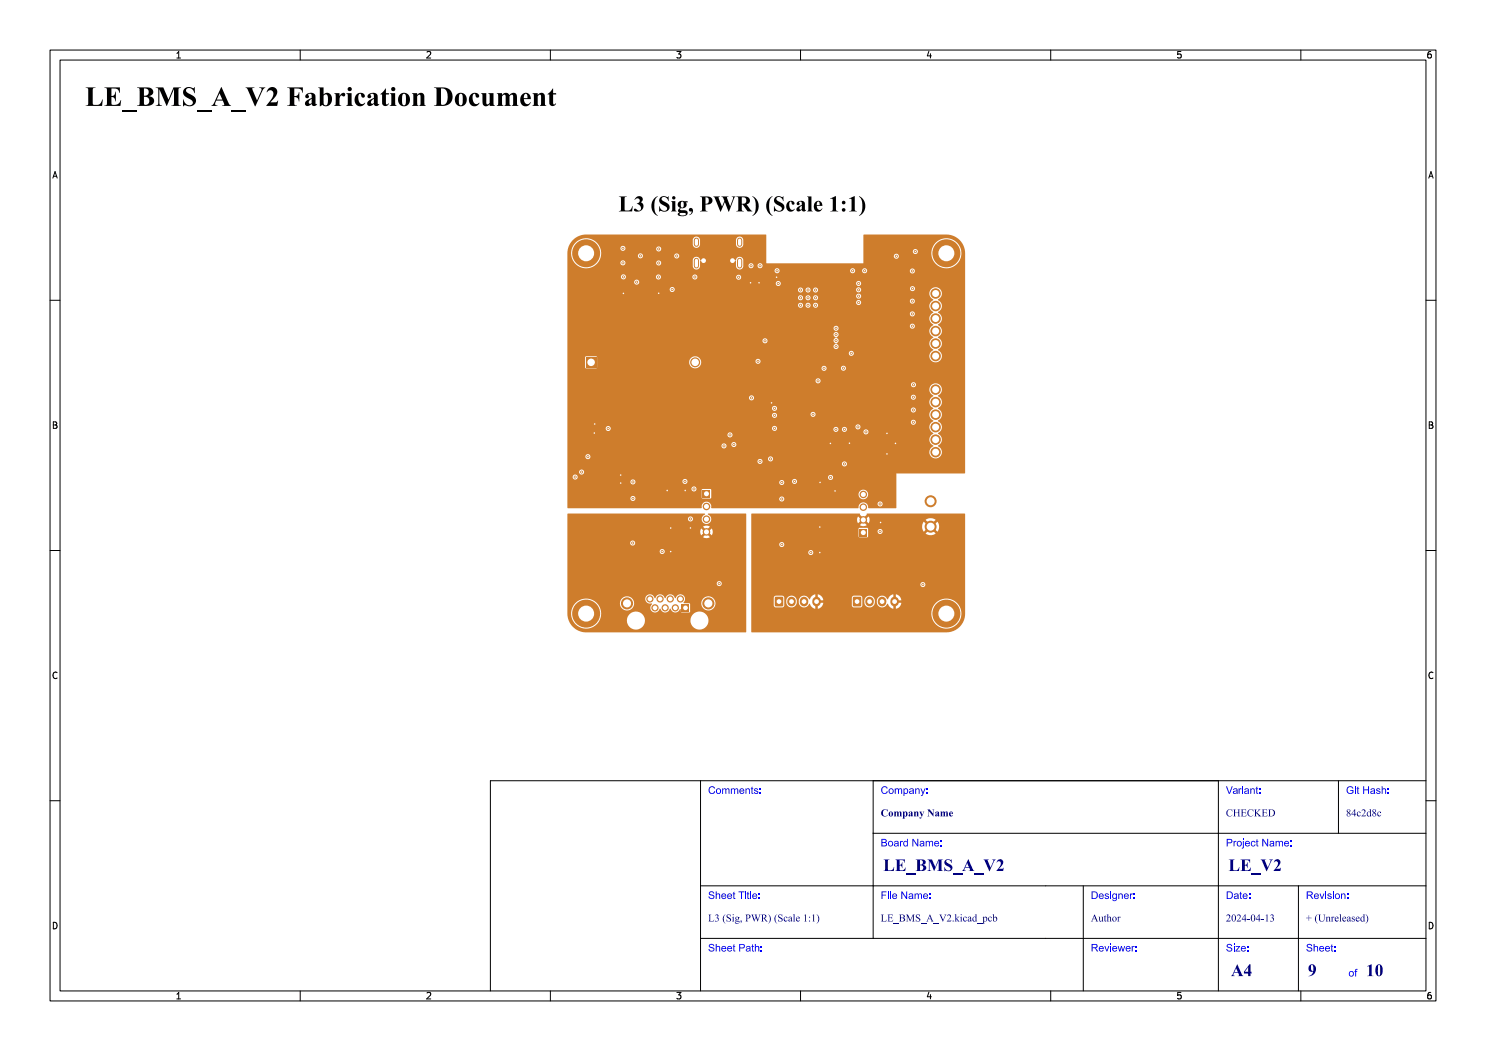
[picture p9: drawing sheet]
<svg xmlns="http://www.w3.org/2000/svg" width="297mm" height="210mm" viewBox="0 0 297 210" stroke-linecap="round" stroke-linejoin="round" font-family="sans-serif">
<defs><g id="words">
<text font-size="5.3" fill="#fff" x="17" y="21.5">LE_BMS_A_V2 Fabrication Document</text>
<text font-size="4.3" fill="#fff" x="116" y="42.5">L3 (Sig, PWR) (Scale 1:1)</text>
<g font-size="3.3" fill="#fff">
<text x="176.5" y="174.3">LE_BMS_A_V2</text>
<text x="245.5" y="174.3">LE_V2</text>
<text x="246" y="195.3">A4</text>
<text x="261.4" y="195.3">9</text>
<text x="273" y="195.3">10</text>
</g>
<g font-size="2" fill="#fff">
<text x="141.5" y="158.8">Comments:</text>
<text x="176" y="158.8">Company:</text>
<text x="245" y="158.8">Variant:</text>
<text x="269" y="158.8">Git Hash:</text>
<text x="176" y="163.3">Company Name</text>
<text x="245" y="163.3">CHECKED</text>
<text x="269" y="163.3">84c2d8c</text>
<text x="176" y="169.3">Board Name:</text>
<text x="245" y="169.3">Project Name:</text>
<text x="141.5" y="179.8">Sheet Title:</text>
<text x="176" y="179.8">File Name:</text>
<text x="218" y="179.8">Designer:</text>
<text x="245" y="179.8">Date:</text>
<text x="261" y="179.8">Revision:</text>
<text x="141.5" y="184.3">L3 (Sig, PWR) (Scale 1:1)</text>
<text x="176" y="184.3">LE_BMS_A_V2.kicad_pcb</text>
<text x="218" y="184.3">Author</text>
<text x="245" y="184.3">2024-04-13</text>
<text x="261" y="184.3">+ (Unreleased)</text>
<text x="141.5" y="190.3">Sheet Path:</text>
<text x="218" y="190.3">Reviewer:</text>
<text x="245" y="190.3">Size:</text>
<text x="261" y="190.3">Sheet:</text>
<text x="269.5" y="195.3">of</text>
</g>
<g font-size="1.7" fill="#fff">
<text x="35" y="11.6">1</text>
<text x="85" y="11.6">2</text>
<text x="135" y="11.6">3</text>
<text x="185" y="11.6">4</text>
<text x="235" y="11.6">5</text>
<text x="285" y="11.6">6</text>
<text x="10.5" y="35.6">A</text>
<text x="285.5" y="35.6">A</text>
<text x="10.5" y="85.6">B</text>
<text x="285.5" y="85.6">B</text>
<text x="10.5" y="135.6">C</text>
<text x="285.5" y="135.6">C</text>
<text x="10.5" y="185.6">D</text>
<text x="285.5" y="185.6">D</text>
<text x="35" y="199.7">1</text>
<text x="85" y="199.7">2</text>
<text x="135" y="199.7">3</text>
<text x="185" y="199.7">4</text>
<text x="235" y="199.7">5</text>
<text x="285" y="199.7">6</text>
</g>
</g></defs>
<g fill="#ce7d2c">
<circle cx="117.1" cy="122.6" r="2.8"/>
<circle cx="186" cy="105.2" r="1.2"/>
<circle cx="186" cy="100.2" r="1.2"/>
</g>
<path d="M170.5 119.3h1.6v1.8h-1.6z" fill-rule="evenodd" fill="#ce7d2c"/>
<path d="M173.8 120.1v.2M176.3 120.1v.2M178.8 120.1v.2" fill="none" stroke="#ce7d2c" stroke-width="1.7"/>
<g fill="#ce7d2c">
<path d="M171.8 105.7h1.5v1.5h-1.5z" fill-rule="evenodd"/>
<path d="M117.1 71.4h2v2h-2z" fill-rule="evenodd"/>
</g>
<g fill="#ce7d2c">
<circle cx="172.5" cy="103.9" r=".75"/>
<circle cx="172.5" cy="101.3" r=".75"/>
<circle cx="172.5" cy="98.8" r=".75"/>
<circle cx="138.9" cy="72.4" r="1"/>
<circle cx="117.1" cy="50.6" r="2.8"/>
</g>
<path d="M139.2 48v.8M139.2 52v1.1M147.8 48v.8M147.8 52v1.1" fill="none" stroke="#ce7d2c" stroke-width="1.1"/>
<g fill="#ce7d2c">
<path d="M136.3 120.7h1.4v1.5h-1.4z" fill-rule="evenodd"/>
<path d="M154.9 119.3h1.6v1.8h-1.6z" fill-rule="evenodd"/>
</g>
<g fill="#ce7d2c">
<circle cx="136" cy="119.7" r=".72"/>
<circle cx="135" cy="121.5" r=".72"/>
<circle cx="134" cy="119.7" r=".72"/>
<circle cx="132.9" cy="121.5" r=".72"/>
<circle cx="131.9" cy="119.7" r=".72"/>
<circle cx="130.9" cy="121.5" r=".72"/>
<circle cx="129.9" cy="119.7" r=".72"/>
<circle cx="125.3" cy="120.6" r="1.22"/>
<circle cx="141.6" cy="120.6" r="1.22"/>
</g>
<path d="M158.2 120.1v.2M160.7 120.1v.2M163.2 120.1v.2" fill="none" stroke="#ce7d2c" stroke-width="1.7"/>
<g fill="#ce7d2c">
<circle cx="187" cy="71.1" r="1.05"/>
<circle cx="187" cy="68.6" r="1.05"/>
<circle cx="187" cy="66.2" r="1.05"/>
<circle cx="187" cy="63.7" r="1.05"/>
<circle cx="187" cy="61.2" r="1.05"/>
<circle cx="187" cy="58.7" r="1.05"/>
<circle cx="189.1" cy="122.6" r="2.8"/>
<circle cx="189.1" cy="50.6" r="2.8"/>
<circle cx="187" cy="90.3" r="1.05"/>
<circle cx="187" cy="87.9" r="1.05"/>
<circle cx="187" cy="85.4" r="1.05"/>
<circle cx="187" cy="82.9" r="1.05"/>
<circle cx="187" cy="80.3" r="1.05"/>
<circle cx="187" cy="77.8" r="1.05"/>
<circle cx="141.2" cy="101.2" r=".75"/>
<circle cx="141.2" cy="103.7" r=".75"/>
<circle cx="141.2" cy="106.3" r=".75"/>
<circle cx="145.9" cy="86.9" r=".3"/>
<circle cx="124.5" cy="52.5" r=".3"/>
<circle cx="175.9" cy="100.7" r=".3"/>
<circle cx="154" cy="91.7" r=".3"/>
<circle cx="173.1" cy="86.3" r=".3"/>
<circle cx="179.1" cy="51.2" r=".3"/>
<circle cx="146.7" cy="88.8" r=".3"/>
<circle cx="124.5" cy="49.6" r=".3"/>
<circle cx="156.3" cy="96.4" r=".3"/>
<circle cx="121.6" cy="85.6" r=".3"/>
<circle cx="182.4" cy="65.2" r=".3"/>
<circle cx="168.8" cy="92.7" r=".3"/>
<circle cx="136.9" cy="96.2" r=".3"/>
<circle cx="160" cy="59.5" r=".3"/>
<circle cx="116.2" cy="94.3" r=".3"/>
<circle cx="131.6" cy="49.7" r=".3"/>
<circle cx="160" cy="61" r=".3"/>
<circle cx="163" cy="57.9" r=".3"/>
<circle cx="155.3" cy="54.1" r=".3"/>
<circle cx="126.5" cy="96.3" r=".3"/>
<circle cx="144.7" cy="89.1" r=".3"/>
<circle cx="163" cy="61" r=".3"/>
<circle cx="124.6" cy="55.3" r=".3"/>
<circle cx="161.5" cy="61" r=".3"/>
<circle cx="182.4" cy="62.7" r=".3"/>
<circle cx="151.9" cy="92.2" r=".3"/>
<circle cx="182.9" cy="50.3" r=".3"/>
<circle cx="166" cy="95.4" r=".3"/>
<circle cx="150.1" cy="53.1" r=".3"/>
<circle cx="161.5" cy="59.5" r=".3"/>
<circle cx="170.4" cy="54.1" r=".3"/>
<circle cx="131.6" cy="52.5" r=".3"/>
<circle cx="168.8" cy="85.8" r=".3"/>
<circle cx="182.6" cy="81.9" r=".3"/>
<circle cx="182.4" cy="57.7" r=".3"/>
<circle cx="182.6" cy="84.4" r=".3"/>
<circle cx="160" cy="57.9" r=".3"/>
<circle cx="171.5" cy="85.3" r=".3"/>
<circle cx="161.5" cy="57.9" r=".3"/>
<circle cx="131.6" cy="55.3" r=".3"/>
<circle cx="135.2" cy="51.2" r=".3"/>
<circle cx="182.4" cy="60.2" r=".3"/>
<circle cx="138.9" cy="55.3" r=".3"/>
<circle cx="150.2" cy="79.5" r=".3"/>
<circle cx="115" cy="95.3" r=".3"/>
<circle cx="147.6" cy="55.4" r=".3"/>
<circle cx="156.3" cy="99.7" r=".3"/>
<circle cx="126.5" cy="99.6" r=".3"/>
<circle cx="172.8" cy="54.1" r=".3"/>
<circle cx="182.6" cy="79.4" r=".3"/>
<circle cx="163" cy="59.5" r=".3"/>
<circle cx="182.6" cy="76.9" r=".3"/>
<circle cx="128" cy="51.1" r=".3"/>
<circle cx="151.9" cy="53.1" r=".3"/>
<circle cx="138.7" cy="97.7" r=".3"/>
<circle cx="167.1" cy="85.8" r=".3"/>
<circle cx="133.4" cy="98" r=".3"/>
<circle cx="124.1" cy="96.5" r=".3"/>
<circle cx="179" cy="88.6" r=".3"/>
<circle cx="118.8" cy="86.5" r=".3"/>
<circle cx="150" cy="56.5" r=".3"/>
<circle cx="166" cy="88.6" r=".3"/>
<circle cx="151.7" cy="56.5" r=".3"/>
<circle cx="131.7" cy="58.6" r=".3"/>
<circle cx="177.3" cy="90.7" r=".3"/>
<circle cx="124.1" cy="94.9" r=".3"/>
<circle cx="155.2" cy="55.4" r=".3"/>
<circle cx="136.9" cy="98" r=".3"/>
<circle cx="177.3" cy="86.6" r=".3"/>
<circle cx="154.2" cy="80.5" r=".3"/>
<circle cx="118.9" cy="84.7" r=".3"/>
<circle cx="166.9" cy="98.1" r=".3"/>
<circle cx="163.9" cy="96.4" r=".3"/>
<circle cx="169.8" cy="88.6" r=".3"/>
<circle cx="124.6" cy="58.6" r=".3"/>
<circle cx="155.6" cy="56.6" r=".3"/>
<circle cx="127.2" cy="56.4" r=".3"/>
<circle cx="134.3" cy="57.9" r=".3"/>
<circle cx="170.1" cy="70.6" r=".3"/>
<circle cx="182.4" cy="54.2" r=".3"/>
<circle cx="163.9" cy="110.4" r=".3"/>
<circle cx="176" cy="104.4" r=".3"/>
<circle cx="163.9" cy="105.3" r=".3"/>
<circle cx="134.1" cy="110.2" r=".3"/>
<circle cx="138" cy="105.5" r=".3"/>
<circle cx="134.1" cy="105.5" r=".3"/>
<circle cx="168.6" cy="73.6" r=".3"/>
<circle cx="154.8" cy="85.6" r=".3"/>
<circle cx="154.8" cy="83" r=".3"/>
<circle cx="163.5" cy="76.1" r=".3"/>
<circle cx="154.8" cy="81.6" r=".3"/>
<circle cx="164.7" cy="73.6" r=".3"/>
<circle cx="158.8" cy="96.2" r=".3"/>
<circle cx="162.5" cy="82.8" r=".3"/>
<circle cx="184.4" cy="116.8" r=".3"/>
<circle cx="156.3" cy="108.8" r=".3"/>
<circle cx="162" cy="110.4" r=".3"/>
<circle cx="175.9" cy="106.2" r=".3"/>
<circle cx="143.8" cy="116.6" r=".3"/>
<circle cx="126.5" cy="108.5" r=".3"/>
<circle cx="138" cy="103.7" r=".3"/>
<circle cx="132.3" cy="110.2" r=".3"/>
<circle cx="117.5" cy="91.3" r=".3"/>
<circle cx="152.9" cy="68.1" r=".3"/>
<circle cx="151.5" cy="72.2" r=".3"/>
<circle cx="171.6" cy="60.4" r=".3"/>
<circle cx="171.6" cy="59.2" r=".3"/>
<circle cx="171.6" cy="56.6" r=".3"/>
<circle cx="171.6" cy="57.9" r=".3"/>
<circle cx="167.1" cy="66.9" r=".3"/>
<circle cx="167.1" cy="69.2" r=".3"/>
<circle cx="167.1" cy="68" r=".3"/>
<circle cx="167.1" cy="65.6" r=".3"/>
</g>
<g fill="#ce7d2c">
<path d="M140.4 97.9h1.6v1.5h-1.6z" fill-rule="evenodd"/>
<path d="M113.4 102.7l27.4-.1 .1 .2a.98 .98 0 0 0-.7 1.3 .98 .98 0 0 0 1.5 .4 .98 .98 0 0 0 .1-1.5l-.3-.2v-.2l7.6 .1v23.6l-32 .1a3.8 3.8 0 0 1-3.7-4h.7v.4a3 3 0 0 0 2.5 2.8 3 3 0 0 0 3.3-1.7h5.4v.2a1.8 1.8 0 0 0 1.9 1.7 1.8 1.8 0 0 0 1.7-1.9h9.1v.2a1.8 1.8 0 0 0 2.7 1.4 1.8 1.8 0 0 0 0-3 1.8 1.8 0 0 0-2.7 1.4h-9.1v-.3a1.8 1.8 0 0 0-1.9-1.4 1.8 1.8 0 0 0-1.7 1.7h-5.4v-.1a3 3 0 0 0-.7-3.3h4.7v.2a1.42 1.42 0 0 0 2 1.2 1.42 1.42 0 0 0 .4-2.3h2.7v.2a.93 .93 0 0 0 1.2 .8l.1 .1a.97 .97 0 0 0 .1 1.6 .97 .97 0 0 0 1.5-.7l.1 .1a.98 .98 0 0 0 1 .7 .98 .98 0 0 0 .9-.8l.2 .1a.99 .99 0 0 0 .9 .7 .99 .99 0 0 0 1-.7l.2 .7h1.6l.1-.2v-1.5l-1.3-.2h3.6v.2a1.42 1.42 0 0 0 2.1 1.1 1.42 1.42 0 0 0 0-2.4 1.42 1.42 0 0 0-2.1 1.1l-3.6-.1a.96 .96 0 0 0-.2-1.6 .96 .96 0 0 0-1.4 .7h-.1a.98 .98 0 0 0-1-.7 .98 .98 0 0 0-.9 .7h-.2a.98 .98 0 0 0-.9-.7 .98 .98 0 0 0-1 .7h-.1a.93 .93 0 0 0-1-.7 .93 .93 0 0 0-.8 .8l-2.8-.1a1.42 1.42 0 0 0-2.3 1l-4.7-.1a3 3 0 0 0-3.2-.6 3 3 0 0 0-1.9 2.6h-.7v-5.9h29.8v.2a.5 .5 0 0 0 .8 .3 .5 .5 0 0 0 0-.8 .5 .5 0 0 0-.8 .3h-29.8v-6.4h18.4v.2a.51 .51 0 0 0 .8 .3 .51 .51 0 0 0 0-.8 .51 .51 0 0 0-.8 .3h-18.4v-1.7h12.5v.2a.5 .5 0 0 0 .8 .3 .5 .5 0 0 0 0-.8 .5 .5 0 0 0-.8 .3h-12.5v-2.2h26.5l.3 .8 .5-.6 .4 .4-.6 .6a1.25 1.25 0 0 0 1.4-.1l-.6-.5 .4-.4 .6 .5a1.25 1.25 0 0 0-.1-1.3l-.5 .6-.4-.4 .6-.6a1.24 1.24 0 0 0-1.4 0l.6 .6-.4 .4-.5-.6-.3 .6h-26.5v-2.6h24.1a.5 .5 0 0 0 .7 .6 .5 .5 0 0 0 .2-.8 .5 .5 0 0 0-.9 .1v.1h-24.1z" fill-rule="evenodd"/>
<path d="M150.2 102.7l21.6-.1 .6 .8-.3 .4-.6-.6a1.24 1.24 0 0 0 0 1.4l.6-.6 .3 .4-.5 .5 .6 .2h11.8l.1 .7 .2 .5 .7-.7 .3 .4-.5 .7a1.69 1.69 0 0 0 1.9-.1l-.6-.6 .3-.4 .7 .6a1.69 1.69 0 0 0 0-2l-.7 .7-.3-.4 .5-.7a1.69 1.69 0 0 0-1.9 .1l.6 .6-.3 .4-.7-.7-.3 .9h-11.6l.5-.2-.5-.5 .3-.4 .6 .5a1.25 1.25 0 0 0 0-1.3l-.6 .6-.3-.4 .6-.8h19.5l.1 20.4a3.7 3.7 0 0 1-3.7 3.4h-38.9l-.2-.2v-3.8h36a3 3 0 0 0 4.3 2.9 3 3 0 0 0 .6-5.1 3 3 0 0 0-4.8 1.9l-.1 .3h-36v-3h4.5l.1 1.6 .3 .4h1.4l.2-.2 .1-.2 .1-1h.4v.4a1.08 1.08 0 0 0 1.3 1 1.08 1.08 0 0 0 .8-1.4h.3v.4a1.1 1.1 0 0 0 1 1 1.1 1.1 0 0 0 1.2-.8l.1 .1a1.34 1.34 0 0 0 1.1 1v-1.1h.5v1a1.36 1.36 0 0 0 1-1.1h-.9v-.5h.9l-.1-.6h5.8l.1 1.6 .3 .4h1.4l.2-.2 .1-.2v-1h.4v.4a1.08 1.08 0 0 0 1.4 1 1.08 1.08 0 0 0 .8-1.4h.3v.4a1.1 1.1 0 0 0 1 1 1.1 1.1 0 0 0 1.2-.8l.1 .1a1.33 1.33 0 0 0 1 1v-1.1h.5l.1 1a1.35 1.35 0 0 0 1-1.1h-.9v-.5h.9v-.2a1.34 1.34 0 0 0-1.1-1.1v1.1h-.5v-1a1.69 1.69 0 0 0-1.1 1 1.13 1.13 0 0 0-1.2-.7 1.13 1.13 0 0 0-1 .9h-.3l-.1-.2a1.06 1.06 0 0 0-1.1-.8 1.06 1.06 0 0 0-1 1h-.4v-.7l-.3-.3h-1.4l-.4 .4h-5.8l-.5-.5-.4-.2v1.1h-.5v-1.1a1.66 1.66 0 0 0-1.2 1.1 1.13 1.13 0 0 0-1.2-.7 1.13 1.13 0 0 0-1 .9h-.3l-.1-.2a1.06 1.06 0 0 0-1.1-.8 1.06 1.06 0 0 0-.9 1h-.4l-.1-.7-.3-.3h-1.4l-.4 .4h-4.5v-2.7h33.9a.5 .5 0 0 0 .6 .6 .5 .5 0 0 0 .2-.8 .5 .5 0 0 0-.8 .1v.1h-33.9v-6.4h11.5a.5 .5 0 0 0 .6 .6 .5 .5 0 0 0 .2-.8 .5 .5 0 0 0-.8 .1v.1h-11.5v-1.6h5.6a.5 .5 0 0 0 .7 .6 .5 .5 0 0 0 .2-.8 .5 .5 0 0 0-.8 .1l-.1 .1h-5.6v-3.1h21.5v1.6l.2 .2 1.6-.1 .1-1.2h1.9v.2a.5 .5 0 0 0 .8 .3 .5 .5 0 0 0 0-.8 .5 .5 0 0 0-.8 .3h-1.9v-.5l-.2-.1h-1.5l-.2 .1h-21.5z" fill-rule="evenodd"/>
<path d="M114.5 48a3.8 3.8 0 0 1 2.6-1.1h35.9l.2 .1v5.6h19.4v-1.5h6a.51 .51 0 0 0 .7 .6 .51 .51 0 0 0 .2-.8 .51 .51 0 0 0-.8 .1l-.1 .1h-6v-.9h9.8a.5 .5 0 0 0 .4 .6 .5 .5 0 0 0 .6-.4h2.7v.4a3 3 0 0 0 4.6 2.4 3 3 0 0 0 0-5.2 3 3 0 0 0-4.6 2.4h-2.7v-.3l-.3-.3a.5 .5 0 0 0-.7 .4h-9.8v-3.3h16.6a3.8 3.8 0 0 1 3.7 3.7v44h-13.7l-.1 6.9-5.5 .1-.4-1h2.2v.2a.5 .5 0 0 0 .8 .3 .5 .5 0 0 0 0-.8 .5 .5 0 0 0-.8 .3h-2.2a1.03 1.03 0 0 0-1.2-.1 1.03 1.03 0 0 0-.5 1h-29.4a1 1 0 0 0-1-1.3 1 1 0 0 0-.9 1.3l-26.7 .1-.1-.2v-1.9h12.6v.2a.5 .5 0 0 0 .5 .4 .5 .5 0 0 0 .5-.5h28.7v.2a.5 .5 0 0 0 .8 .3 .5 .5 0 0 0 0-.8 .5 .5 0 0 0-.8 .3h-28.7l-.2-.4a.5 .5 0 0 0-.8 .3h-12.6v-1.9h24.8v.2a.5 .5 0 0 0 .4 .4 .5 .5 0 0 0 .6-.3h1v1.5l.2 .2h1.6l.2-.9h29.4a.96 .96 0 0 0 1.3 1 .96 .96 0 0 0 .3-1.6 .96 .96 0 0 0-1.6 .4v.2h-29.4v-.8l-.2-.2h-1.6l-.2 .2h-1v-.1a.51 .51 0 0 0-.4-.6 .51 .51 0 0 0-.6 .4h-24.8v-1.4h12.6v.2a.5 .5 0 0 0 .6 .4 .5 .5 0 0 0 .4-.7h9.4v.2a.5 .5 0 0 0 .5 .4 .5 .5 0 0 0 .5-.4h18.3v.2a.5 .5 0 0 0 .7 .4 .5 .5 0 0 0 .3-.8h1.6v.2a.5 .5 0 0 0 .8 .3 .5 .5 0 0 0 0-.8 .5 .5 0 0 0-.8 .3h-1.7a.5 .5 0 0 0-.5-.2 .5 .5 0 0 0-.4 .4h-18.3v-.3l-.3-.3a.5 .5 0 0 0-.7 .4h-9.4l-.3-.3a.5 .5 0 0 0-.7 .4h-12.6v-.9h1.1v.1a.5 .5 0 0 0 .5 .4 .5 .5 0 0 0 .5-.5h50v.2a.5 .5 0 0 0 .8 .3 .5 .5 0 0 0 0-.8 .5 .5 0 0 0-.8 .3h-50a.51 .51 0 0 0-.5-.5 .51 .51 0 0 0-.5 .5h-1.1v-1h2.3v.1a.51 .51 0 0 0 .8 .4 .51 .51 0 0 0 0-.9 .51 .51 0 0 0-.8 .4h-2.3v-2.2h38v.2a.5 .5 0 0 0 .7 .3h16.2v.2a.5 .5 0 0 0 .7 .3 .5 .5 0 0 0 0-.8 .5 .5 0 0 0-.7 .3h-16.1a.5 .5 0 0 0 0-.8 .5 .5 0 0 0-.8 .3h-38v-.9h3.6v.1a.5 .5 0 0 0 .8 .3h35.7v.2a.5 .5 0 0 0 .8 .3 .5 .5 0 0 0 0-.8 .5 .5 0 0 0-.8 .3h-35.7h.1a.5 .5 0 0 0-.2-.8 .5 .5 0 0 0-.7 .4h-3.6v-2.2h30.8v.2a.5 .5 0 0 0 .7 .4 .5 .5 0 0 0 .2-.8h1.1v.1a.51 .51 0 0 0 .7 .4 .51 .51 0 0 0 0-.9 .51 .51 0 0 0-.7 .4h-1.1l-.2-.2a.51 .51 0 0 0-.7 .4h-30.8v-2.2h32v.2a.5 .5 0 0 0 .8 .3 .5 .5 0 0 0 0-.8 .5 .5 0 0 0-.8 .3h-32v-1.2h7.7v.2a.5 .5 0 0 0 .6 .3 .5 .5 0 0 0 .3-.6h32.3v.3a.5 .5 0 0 0 .5 .3 .5 .5 0 0 0 .5-.4h11.3v.2a.5 .5 0 0 0 .5 .4 .5 .5 0 0 0 .5-.6h.7v.2a.5 .5 0 0 0 .7 .3h3.6v.2a.5 .5 0 0 0 .7 .3 .5 .5 0 0 0 0-.8 .5 .5 0 0 0-.7 .3h-3.5a.5 .5 0 0 0-.1-.8 .5 .5 0 0 0-.7 .3h-.7l-.3-.4a.5 .5 0 0 0-.7 .4h-11.3l-.2-.5h15.9v.2a.5 .5 0 0 0 .7 .3 .5 .5 0 0 0 0-.8 .5 .5 0 0 0-.7 .3l-16-.1a.51 .51 0 0 0-.7 .4h-32.3l-.3-.3a.5 .5 0 0 0-.6 .4h-7.7v-1.3h68.6v.1a.5 .5 0 0 0 .8 .4 .5 .5 0 0 0 0-.9 .5 .5 0 0 0-.8 .4h-68.6v-1.4h40.9v.2a.5 .5 0 0 0 .7 .4 .5 .5 0 0 0 .2-.8h6.8v.2a.5 .5 0 0 0 .8 .3 .5 .5 0 0 0 0-.8 .5 .5 0 0 0-.8 .3h-6.8l-.1-.1a.5 .5 0 0 0-.8 .3h-40.9v-1.4h40.9v.2a.5 .5 0 0 0 .4 .4 .5 .5 0 0 0 .5-.2h26.8v.1a.5 .5 0 0 0 .8 .4 .5 .5 0 0 0 0-.9 .5 .5 0 0 0-.8 .4l-26.7-.1a.51 .51 0 0 0-.4-.7 .51 .51 0 0 0-.6 .4h-40.9v-2.1h36.3v.2a.5 .5 0 0 0 .6 .4 .5 .5 0 0 0 .4-.7h31.3v.1a.5 .5 0 0 0 .8 .4 .5 .5 0 0 0 0-.9 .5 .5 0 0 0-.8 .4h-31.3l-.3-.3a.51 .51 0 0 0-.7 .4h-36.3v-1.6h72.3v.1a1.34 1.34 0 0 0 .8 1.1v.2a1.33 1.33 0 0 0-.8 1.2 1.33 1.33 0 0 0 .8 1.2 1.38 1.38 0 0 0-.8 1.3 1.38 1.38 0 0 0 .8 1.2 1.37 1.37 0 0 0-.8 1.3 1.37 1.37 0 0 0 .8 1.2 1.37 1.37 0 0 0-.8 1.3 1.37 1.37 0 0 0 .8 1.2 1.29 1.29 0 0 0-.5 2 1.29 1.29 0 0 0 2.1 0 1.29 1.29 0 0 0-.6-2 1.37 1.37 0 0 0 .8-1.3 1.37 1.37 0 0 0-.8-1.2 1.37 1.37 0 0 0 .8-1.3 1.37 1.37 0 0 0-.8-1.2 1.37 1.37 0 0 0 .8-1.3 1.37 1.37 0 0 0-.8-1.2 1.37 1.37 0 0 0 .8-1.3 1.37 1.37 0 0 0-.8-1.2 1.28 1.28 0 0 0 .3-2.2 1.28 1.28 0 0 0-2.1 .9h-72.3v-1h68.7v.1a.5 .5 0 0 0 .7 .4 .5 .5 0 0 0 0-.9 .5 .5 0 0 0-.7 .4h-68.7v-.8h49.6v.2a.5 .5 0 0 0 .8 .3 .5 .5 0 0 0 0-.8 .5 .5 0 0 0-.8 .3h-49.6v-4.6h3.5v2l.2 .2h2.1l.1-.2v-1.1h18.4a1.2 1.2 0 0 0 1.6 1.2h24.9v.2a.5 .5 0 0 0 .6 .4 .5 .5 0 0 0 .4-.6h2.9v.1a.5 .5 0 0 0 .7 .4 .5 .5 0 0 0 0-.9 .5 .5 0 0 0-.7 .4h-2.9l-.3-.4a.5 .5 0 0 0-.7 .4h-24.8a1.2 1.2 0 0 0 .7-1.4h10.9v.2a.5 .5 0 0 0 .8 .3 .5 .5 0 0 0 0-.8 .5 .5 0 0 0-.8 .3h-10.9a1.2 1.2 0 0 0-1.3-.9 1.2 1.2 0 0 0-1.1 1.1h-18.4v-.9l-.1-.2h-2.1l-.2 .2h-3.5v-.9h56.2a.51 .51 0 0 0 .7 .6 .51 .51 0 0 0 .2-.8 .51 .51 0 0 0-.8 .1l-.1 .1h-56.2v-2.5h39a.5 .5 0 0 0 .7 .6 .5 .5 0 0 0 .2-.8 .5 .5 0 0 0-.9 .1v.1h-39v-1.2h53.2l.1 .4 .3 .2a.62 .62 0 0 0-.4 .6 .62 .62 0 0 0 .4 .6 .58 .58 0 0 0-.4 .6 .58 .58 0 0 0 .4 .6 .54 .54 0 0 0 .6-.5 .54 .54 0 0 0-.4-.6v-.2a.56 .56 0 0 0 .4-.5 .56 .56 0 0 0-.4-.5v-.2a.51 .51 0 0 0 .2-.8 .51 .51 0 0 0-.8 .3h-53.2v-1.3h53.2v.2a.5 .5 0 0 0 .8 .3 .5 .5 0 0 0-.2-.9h14.6v.1a.5 .5 0 0 0 .8 .4 .5 .5 0 0 0 0-.9 .5 .5 0 0 0-.8 .4h-14.8l-.2 .1-.2 .3h-53.2v-2.8h68.4a.51 .51 0 0 0 .7 .5 .51 .51 0 0 0 .2-.8 .51 .51 0 0 0-.8 .2l-68.5 .1v-1.8h46.1a.5 .5 0 0 0 .5 .6 .5 .5 0 0 0 .5-.6h.5v.2a.51 .51 0 0 0 .6 .4 .51 .51 0 0 0 .4-.6h.5v.2a.5 .5 0 0 0 .8 .3 .5 .5 0 0 0 0-.8 .5 .5 0 0 0-.8 .3h-.5l-.3-.4a.51 .51 0 0 0-.7 .4h-.5l-.3-.4a.5 .5 0 0 0-.7 .4h-46.1v-.5h57.7v.1a.5 .5 0 0 0 .7 .4 .5 .5 0 0 0 .2-.8h9.8v.1a.5 .5 0 0 0 .8 .4 .5 .5 0 0 0 0-.9 .5 .5 0 0 0-.8 .4h-9.8l-.2-.1a.5 .5 0 0 0-.7 .4h-57.7v-1h46.1v.3a.5 .5 0 0 0 .6 .3 .5 .5 0 0 0 .4-.6h.5v.3a.51 .51 0 0 0 .6 .3 .51 .51 0 0 0 .4-.6h.5v.2a.5 .5 0 0 0 .7 .3 .5 .5 0 0 0 .1-.8h7.8v.1a.5 .5 0 0 0 .8 .4 .5 .5 0 0 0 0-.8 .5 .5 0 0 0-.8 .3l-7.9-.1a.5 .5 0 0 0-.7 .4h-.5l-.3-.4a.51 .51 0 0 0-.7 .4h-.5l-.3-.4a.5 .5 0 0 0-.7 .4h-46.1v-.8h72.3v.1a1.34 1.34 0 0 0 .8 1.1v.2a1.33 1.33 0 0 0-.8 1.2 1.33 1.33 0 0 0 .8 1.2 1.37 1.37 0 0 0-.8 1.3 1.37 1.37 0 0 0 .8 1.2 1.37 1.37 0 0 0-.8 1.3 1.37 1.37 0 0 0 .8 1.2 1.37 1.37 0 0 0-.8 1.3 1.37 1.37 0 0 0 .8 1.2 1.26 1.26 0 0 0-.7 1.8 1.26 1.26 0 0 0 2 .3 1.26 1.26 0 0 0-.1-1.9l-.2-.3a1.33 1.33 0 0 0 .8-1.2 1.33 1.33 0 0 0-.8-1.2 1.37 1.37 0 0 0 .8-1.3 1.37 1.37 0 0 0-.8-1.2 1.37 1.37 0 0 0 .8-1.3 1.37 1.37 0 0 0-.8-1.2 1.37 1.37 0 0 0 .8-1.3 1.37 1.37 0 0 0-.8-1.2 1.27 1.27 0 0 0 .3-2.2 1.27 1.27 0 0 0-2.1 .9h-72.3v-.8h20.4l.3 .5a.5 .5 0 0 0 .8-.4h24.6l.1 .4a.51 .51 0 0 0 .6 .1 .51 .51 0 0 0 .3-.5h.5l.1 .4a.51 .51 0 0 0 .6 .1 .51 .51 0 0 0 .3-.5h.5v.1a.5 .5 0 0 0 .6 .4 .5 .5 0 0 0 .4-.6h7.6v.2a.5 .5 0 0 0 .7 .4 .5 .5 0 0 0 .2-.8h9.9v.1a.5 .5 0 0 0 .7 .4 .5 .5 0 0 0 0-.9 .5 .5 0 0 0-.7 .4h-9.9l-.1-.1a.5 .5 0 0 0-.8 .3h-7.6l-.3-.3a.5 .5 0 0 0-.7 .4h-.5l-.3-.4a.51 .51 0 0 0-.7 .4h-.5l-.3-.4a.5 .5 0 0 0-.7 .4h-24.6l-.3-.5a.5 .5 0 0 0-.8 .4h-20.4v-1.5h13.3v.1a.5 .5 0 0 0 .5 .5 .5 .5 0 0 0 .5-.3h27.4v.2a.5 .5 0 0 0 .6 .3 .5 .5 0 0 0 .3-.5h15.1v.1a.5 .5 0 0 0 .8 .4 .5 .5 0 0 0 0-.9 .5 .5 0 0 0-.8 .4h-15.1l-.3-.4a.5 .5 0 0 0-.6 .4h-27.4a.5 .5 0 0 0-.3-.7 .5 .5 0 0 0-.7 .4h-13.3v-1h10.7v.2a.5 .5 0 0 0 .6 .3 .5 .5 0 0 0 .4-.5h6v.1a.5 .5 0 0 0 .6 .5 .5 .5 0 0 0 .4-.6h6.3v.1a.5 .5 0 0 0 .5 .5 .5 .5 0 0 0 .5-.6h7.7v.2a.51 .51 0 0 0 .8 .3 .51 .51 0 0 0 0-.8 .51 .51 0 0 0-.8 .3h-7.7a.5 .5 0 0 0-.5-.5 .5 .5 0 0 0-.5 .5h-6.3v-.1a.51 .51 0 0 0-.6-.4 .51 .51 0 0 0-.4 .5h-6l-.3-.4a.5 .5 0 0 0-.7 .4h-10.7v-1.3h41.4v.2a.5 .5 0 0 0 .6 .4 .5 .5 0 0 0 .4-.6h14.1v.2a.51 .51 0 0 0 .6 .4 .51 .51 0 0 0 .4-.6h1.4v.2a.5 .5 0 0 0 .5 .4 .5 .5 0 0 0 .5-.5h8.5v.1a.5 .5 0 0 0 .8 .4 .5 .5 0 0 0 0-.9 .5 .5 0 0 0-.8 .4h-8.5l-.3-.5a.5 .5 0 0 0-.7 .4h-1.4l-.3-.4a.51 .51 0 0 0-.7 .4h-14.1l-.3-.4a.5 .5 0 0 0-.7 .4h-41.4v-3.6h.7a3 3 0 0 0 4.6 2.8h19.8v.1a.73 .73 0 0 0 .8 .6 .73 .73 0 0 0 .6-.7v-1l.1-.1 .2 .1a.48 .48 0 0 0 .5 .4 .48 .48 0 0 0 .4-.6h4.8v.1a.53 .53 0 0 0 .6 .5 .53 .53 0 0 0 .5-.5l.1 .1v1a.73 .73 0 0 0 .8 .7 .73 .73 0 0 0 .7-.9h1v.2a.5 .5 0 0 0 .6 .4 .5 .5 0 0 0 .4-.6h.8v.2a.51 .51 0 0 0 .8 .3 .51 .51 0 0 0 0-.8 .51 .51 0 0 0-.8 .3h-.8l-.3-.4a.5 .5 0 0 0-.7 .4h-1v-1a.78 .78 0 0 0-.9-.7 .78 .78 0 0 0-.7 .8l-.5-.5a.47 .47 0 0 0-.6 .4h-4.8l-.3-.4a.6 .6 0 0 0-.7 .5l-.2-.1a.74 .74 0 0 0-.7-.7 .74 .74 0 0 0-.7 .7v1.2h-19.8l.8-.7h4.5v.2a.5 .5 0 0 0 .6 .3 .5 .5 0 0 0 .4-.5h6.1v.1a.51 .51 0 0 0 .8 .4 .51 .51 0 0 0 0-.9 .51 .51 0 0 0-.8 .4h-6.1a.5 .5 0 0 0-.5-.5 .5 .5 0 0 0-.5 .5h-4.5l.4-.7 .2-.7h7.4v.1a.5 .5 0 0 0 .6 .4 .5 .5 0 0 0 .4-.5h6.3v.1a.5 .5 0 0 0 .7 .4 .5 .5 0 0 0 0-.9 .5 .5 0 0 0-.7 .4h-6.3l-.3-.4a.5 .5 0 0 0-.7 .4h-7.4l-.1-1.5h4a.5 .5 0 0 0 .4 .5 .5 .5 0 0 0 .6-.4h6.1v.1a.51 .51 0 0 0 .8 .4 .51 .51 0 0 0 0-.9 .51 .51 0 0 0-.8 .4h-6.1l-.3-.5a.5 .5 0 0 0-.7 .4h-4l-.4-.7h18.9a.73 .73 0 0 0 .7 .6 .73 .73 0 0 0 .7-.6h7.2v.1a.73 .73 0 0 0 .8 .5 .73 .73 0 0 0 .7-.6l-.1-1.1a.73 .73 0 0 0-.7-.5 .73 .73 0 0 0-.7 .6v1h-7.2v-1.1a.73 .73 0 0 0-.8-.5 .73 .73 0 0 0-.6 .6v1h-18.9a3 3 0 0 0-3.3-1.2 3 3 0 0 0-2.2 2.7h-.7v-.2l.3-1z" fill-rule="evenodd"/>
</g>
<g fill="#fff">
<circle cx="145.9" cy="86.9" r=".15"/>
<circle cx="124.5" cy="52.5" r=".15"/>
<circle cx="175.9" cy="100.7" r=".15"/>
<circle cx="154" cy="91.7" r=".15"/>
<circle cx="173.1" cy="86.3" r=".15"/>
<circle cx="179.1" cy="51.2" r=".15"/>
<circle cx="146.7" cy="88.8" r=".15"/>
<circle cx="124.5" cy="49.6" r=".15"/>
<circle cx="156.3" cy="96.4" r=".15"/>
<circle cx="121.6" cy="85.6" r=".15"/>
<circle cx="182.4" cy="65.2" r=".15"/>
<circle cx="168.8" cy="92.7" r=".15"/>
<circle cx="136.9" cy="96.2" r=".15"/>
<circle cx="160" cy="59.5" r=".15"/>
<circle cx="116.2" cy="94.3" r=".15"/>
<circle cx="131.6" cy="49.8" r=".15"/>
<circle cx="160" cy="61" r=".15"/>
<circle cx="163" cy="57.9" r=".15"/>
<circle cx="155.3" cy="54.1" r=".15"/>
<circle cx="126.5" cy="96.3" r=".15"/>
<circle cx="144.7" cy="89.1" r=".15"/>
<circle cx="163" cy="61" r=".15"/>
<circle cx="124.6" cy="55.3" r=".15"/>
<circle cx="161.5" cy="61" r=".15"/>
<circle cx="182.4" cy="62.7" r=".15"/>
<circle cx="151.9" cy="92.2" r=".15"/>
<circle cx="182.9" cy="50.3" r=".15"/>
<circle cx="166" cy="95.4" r=".15"/>
<circle cx="150.1" cy="53.1" r=".15"/>
<circle cx="161.5" cy="59.5" r=".15"/>
<circle cx="170.4" cy="54.1" r=".15"/>
<circle cx="131.6" cy="52.6" r=".15"/>
<circle cx="168.8" cy="85.8" r=".15"/>
<circle cx="182.6" cy="81.9" r=".15"/>
<circle cx="182.4" cy="57.7" r=".15"/>
<circle cx="182.6" cy="84.4" r=".15"/>
<circle cx="160" cy="57.9" r=".15"/>
<circle cx="171.5" cy="85.3" r=".15"/>
<circle cx="161.5" cy="57.9" r=".15"/>
<circle cx="131.6" cy="55.4" r=".15"/>
<circle cx="135.3" cy="51.2" r=".15"/>
<circle cx="182.4" cy="60.2" r=".15"/>
<circle cx="138.9" cy="55.4" r=".15"/>
<circle cx="150.2" cy="79.5" r=".15"/>
<circle cx="115" cy="95.3" r=".15"/>
<circle cx="147.6" cy="55.4" r=".15"/>
<circle cx="156.3" cy="99.7" r=".15"/>
<circle cx="126.5" cy="99.6" r=".15"/>
<circle cx="172.8" cy="54.1" r=".15"/>
<circle cx="182.6" cy="79.4" r=".15"/>
<circle cx="163" cy="59.5" r=".15"/>
<circle cx="182.6" cy="76.9" r=".15"/>
<circle cx="128" cy="51.1" r=".15"/>
<circle cx="151.9" cy="53.1" r=".15"/>
<circle cx="138.7" cy="97.7" r=".15"/>
<circle cx="167.1" cy="85.8" r=".15"/>
<circle cx="133.4" cy="98" r=".15"/>
<circle cx="124.1" cy="96.5" r=".15"/>
<circle cx="179" cy="88.6" r=".15"/>
<circle cx="118.8" cy="86.5" r=".15"/>
<circle cx="150" cy="56.5" r=".15"/>
<circle cx="166" cy="88.6" r=".15"/>
<circle cx="151.7" cy="56.5" r=".15"/>
<circle cx="131.6" cy="58.6" r=".15"/>
<circle cx="177.3" cy="90.7" r=".15"/>
<circle cx="124.1" cy="94.9" r=".15"/>
<circle cx="155.2" cy="55.4" r=".15"/>
<circle cx="136.9" cy="98" r=".15"/>
<circle cx="177.3" cy="86.6" r=".15"/>
<circle cx="154.2" cy="80.5" r=".15"/>
<circle cx="118.9" cy="84.7" r=".15"/>
<circle cx="166.9" cy="98.1" r=".15"/>
<circle cx="163.9" cy="96.4" r=".15"/>
<circle cx="169.8" cy="88.6" r=".15"/>
<circle cx="124.6" cy="58.6" r=".15"/>
<circle cx="155.6" cy="56.6" r=".15"/>
<circle cx="127.2" cy="56.4" r=".15"/>
<circle cx="134.4" cy="57.9" r=".15"/>
<circle cx="170.1" cy="70.6" r=".15"/>
<circle cx="182.4" cy="54.2" r=".15"/>
<circle cx="163.9" cy="110.4" r=".15"/>
<circle cx="176" cy="104.4" r=".15"/>
<circle cx="163.9" cy="105.3" r=".15"/>
<circle cx="134.1" cy="110.2" r=".15"/>
<circle cx="138" cy="105.5" r=".15"/>
<circle cx="134.1" cy="105.5" r=".15"/>
<circle cx="168.6" cy="73.6" r=".15"/>
<circle cx="154.8" cy="85.6" r=".15"/>
<circle cx="154.8" cy="83" r=".15"/>
<circle cx="163.5" cy="76.1" r=".15"/>
<circle cx="154.8" cy="81.6" r=".15"/>
<circle cx="164.7" cy="73.6" r=".15"/>
<circle cx="158.8" cy="96.2" r=".15"/>
<circle cx="162.5" cy="82.8" r=".15"/>
<circle cx="184.5" cy="116.8" r=".15"/>
<circle cx="156.3" cy="108.8" r=".15"/>
<circle cx="162.1" cy="110.4" r=".15"/>
<circle cx="175.9" cy="106.2" r=".15"/>
<circle cx="143.8" cy="116.6" r=".15"/>
<circle cx="126.5" cy="108.5" r=".15"/>
<circle cx="138" cy="103.7" r=".15"/>
<circle cx="132.3" cy="110.2" r=".15"/>
<circle cx="117.5" cy="91.2" r=".15"/>
<circle cx="152.9" cy="68.1" r=".15"/>
<circle cx="151.5" cy="72.2" r=".15"/>
<circle cx="171.6" cy="60.5" r=".15"/>
<circle cx="171.6" cy="59.2" r=".15"/>
<circle cx="171.6" cy="56.6" r=".15"/>
<circle cx="171.6" cy="57.9" r=".15"/>
<circle cx="167.1" cy="66.9" r=".15"/>
<circle cx="167.1" cy="69.2" r=".15"/>
<circle cx="167.1" cy="68.1" r=".15"/>
<circle cx="167.1" cy="65.6" r=".15"/>
<circle cx="117.1" cy="122.6" r="1.6"/>
<circle cx="186" cy="105.2" r=".8"/>
<circle cx="186" cy="100.2" r=".8"/>
<circle cx="171.3" cy="120.2" r=".48"/>
<circle cx="173.8" cy="120.2" r=".47"/>
<circle cx="176.3" cy="120.2" r=".47"/>
<circle cx="178.8" cy="120.2" r=".47"/>
<circle cx="172.5" cy="106.4" r=".5"/>
<circle cx="172.5" cy="103.9" r=".5"/>
<circle cx="172.5" cy="101.3" r=".5"/>
<circle cx="172.5" cy="98.8" r=".5"/>
<circle cx="118.1" cy="72.4" r=".75"/>
<circle cx="138.9" cy="72.4" r=".75"/>
<circle cx="117.1" cy="50.6" r="1.6"/>
<circle cx="146.4" cy="52.1" r=".33"/>
<circle cx="140.6" cy="52.1" r=".32"/>
</g>
<path d="M139.2 48v.8M139.2 52v1.1M147.8 48v.8M147.8 52v1.1" fill="none" stroke="#fff" stroke-width=".65"/>
<g fill="#fff">
<circle cx="127.1" cy="124" r="1.65"/>
<circle cx="139.8" cy="124" r="1.65"/>
<circle cx="137" cy="121.5" r=".47"/>
<circle cx="136" cy="119.7" r=".47"/>
<circle cx="135" cy="121.5" r=".47"/>
<circle cx="134" cy="119.7" r=".47"/>
<circle cx="132.9" cy="121.5" r=".47"/>
<circle cx="131.9" cy="119.7" r=".47"/>
<circle cx="130.9" cy="121.5" r=".47"/>
<circle cx="129.9" cy="119.7" r=".47"/>
<circle cx="125.3" cy="120.6" r=".81"/>
<circle cx="141.6" cy="120.6" r=".81"/>
<circle cx="155.7" cy="120.2" r=".47"/>
<circle cx="158.2" cy="120.2" r=".48"/>
<circle cx="160.7" cy="120.2" r=".48"/>
<circle cx="163.2" cy="120.2" r=".47"/>
<circle cx="187" cy="71.1" r=".7"/>
<circle cx="187" cy="68.7" r=".7"/>
<circle cx="187" cy="66.2" r=".7"/>
<circle cx="187" cy="63.7" r=".7"/>
<circle cx="187" cy="61.2" r=".7"/>
<circle cx="187" cy="58.6" r=".7"/>
<circle cx="189.1" cy="122.6" r="1.6"/>
<circle cx="189.1" cy="50.6" r="1.6"/>
<circle cx="187" cy="90.4" r=".7"/>
<circle cx="187" cy="87.9" r=".7"/>
<circle cx="187" cy="85.4" r=".7"/>
<circle cx="187" cy="82.9" r=".7"/>
<circle cx="187" cy="80.3" r=".7"/>
<circle cx="187" cy="77.8" r=".7"/>
<circle cx="141.2" cy="98.7" r=".5"/>
<circle cx="141.2" cy="101.2" r=".5"/>
<circle cx="141.2" cy="103.7" r=".5"/>
<circle cx="141.2" cy="106.3" r=".5"/>
</g>
<g fill="none" stroke="#000" stroke-width=".2">
<path d="M10 10h277v190h-277zM12 12h273v186h-273zM35.3 11.6h.8M35.3 10.7l.4-.4v1.3M60 10v2M85.3 10.4l.5-.1 .3 .4-.8 .9h.8M110 10v2M135.3 10.3h.8l-.4 .5 .3 .1v.6l-.2 .1-.5-.1M160 10v2M185.7 10.2l-.4 1h.9M186 10.7v.9M210 10v2"/>
<path d="M236 10.3h-.6l-.1 .6 .2-.1 .5 .1 .1 .1-.1 .5-.2 .1-.5-.1M260 10v2M286 10.3l-.4 .1-.2 .2-.1 .7 .3 .3 .4-.1 .1-.5-.1-.1-.4-.1-.3 .2M10.6 35.6l.4-1.3 .4 1.3M10.7 35.2h.6M285.6 35.6l.4-1.3 .4 1.3M285.7 35.2h.6M10 60h2M285 60h2M10.7 84.3h.4l.2 .2-.2 .4 .2 .1 .1 .3-.2 .3h-.5zM10.7 84.9h.4M285.7 84.3h.4l.2 .2-.2 .4 .2 .1 .1 .3-.2 .3h-.5z"/>
<path d="M285.7 84.9h.4M10 110h2M285 110h2M11.4 134.4a.62 .62 0 0 0-.9 .5 .62 .62 0 0 0 .7 .7l.2-.1M286.4 134.4a.62 .62 0 0 0-.9 .5 .62 .62 0 0 0 .7 .7l.2-.1M10 160h2M285 160h2M10.7 184.3a.66 .66 0 0 1 .7 .6 .66 .66 0 0 1-.7 .7zM35.3 198.7l.4-.4v1.3M35.3 199.6h.8M60 198v2M85.3 198.4l.5-.1 .3 .4-.8 .9h.8"/>
<path d="M110 198v2M135.3 198.3h.8l-.4 .5 .3 .1v.6l-.2 .1-.5-.1M160 198v2M185.7 198.2l-.4 1h.9M186 198.7v.9M210 198v2M236 198.3h-.6l-.1 .6 .2-.1 .5 .1 .1 .1-.1 .5-.2 .1-.5-.1M260 198v2M285.7 184.3a.66 .66 0 0 1 .7 .6 .66 .66 0 0 1-.7 .7zM286 198.3l-.4 .1-.2 .2-.1 .8 .3 .2 .4-.1 .1-.5-.1-.1-.4-.1-.3 .2"/>
</g>
<path d="M261.8 192.9a.88 .88 0 0 1 1.1 .1 .88 .88 0 0 1 0 1.2 1.36 1.36 0 0 1-1.4 .8 1.12 1.12 0 0 0 1-.9l-.2 .1a.66 .66 0 0 1-.7-.3 .66 .66 0 0 1-.1-.6h.5a.46 .46 0 0 0 0 .5 .46 .46 0 0 0 .5 .2 .84 .84 0 0 0-.4-1.2l-.1 .5h-.5z" fill-rule="evenodd" fill="#00007f"/>
<g fill="#00f">
<path d="M261.3 188.7h.7l.2 .3-.1 .1a.32 .32 0 0 0-.4-.4 .32 .32 0 0 0-.2 .5h.2a.5 .5 0 0 1 .6 .6 .5 .5 0 0 1-.8 .3l-.4-.3v-.2h.2a.39 .39 0 0 0 .4 .4 .39 .39 0 0 0 .4-.4l-.8-.3-.1-.3z" fill-rule="evenodd"/>
<path d="M262.6 188.6h.1v.6l.4-.2 .3 .2v.9h-.1v-.7a.27 .27 0 0 0-.4-.2 .27 .27 0 0 0-.2 .3v.6h-.1z" fill-rule="evenodd"/>
<path d="M263.8 189.2l.1-.1a.51 .51 0 0 1 .5 0 .51 .51 0 0 1 .3 .5h-.9l.3 .4 .6-.2a.52 .52 0 0 1-.7 .3 .52 .52 0 0 1-.3-.6h.8l-.3-.3-.3 .3h-.2z" fill-rule="evenodd"/>
<path d="M265 189.2v-.1a.51 .51 0 0 1 .6 0 .51 .51 0 0 1 .2 .5h-.8l.3 .4 .5-.2a.52 .52 0 0 1-.6 .3 .52 .52 0 0 1-.4-.6h.8l-.3-.3-.3 .3h-.2z" fill-rule="evenodd"/>
<path d="M266.1 188.8l.2-.1v.3h.2v.2h-.2v.6l.2 .3a.27 .27 0 0 1-.3 0 .27 .27 0 0 1-.1-.3v-.6h-.2z" fill-rule="evenodd"/>
<path d="M266.7 189h.2v.2h-.2z" fill-rule="evenodd"/>
<path d="M266.7 189.9h.2v.2h-.2z" fill-rule="evenodd"/>
<path d="M269.8 194.1a.54 .54 0 0 1 .8 .2 .54 .54 0 0 1-.3 .7 .54 .54 0 0 1-.7-.4h.2a.37 .37 0 0 0 .5 .4 .37 .37 0 0 0 .1-.7l-.4-.1-.2 .4h-.2z" fill-rule="evenodd"/>
<path d="M270.9 193.7l.4-.1v.2l-.2 .1 .2 .3h-.3v.9h-.1v-.9h-.2z" fill-rule="evenodd"/>
</g>
<g fill="#00007f">
<path d="M273.2 193.1l.9-.4v2.1l.4 .2h-1.2l.3-.1v-1.5v-.3z" fill-rule="evenodd"/>
<path d="M275.1 192.9a.73 .73 0 0 1 .9-.1 .73 .73 0 0 1 .4 .8 1.04 1.04 0 0 1-.9 1.5 .95 .95 0 0 1-.6-1h.5v.7a.2 .2 0 0 0 .2 .2 .2 .2 0 0 0 .2-.3v-1.7a.2 .2 0 0 0-.2-.2 .2 .2 0 0 0-.2 .2v1.1h-.5v-.7z" fill-rule="evenodd"/>
</g>
<g fill="#00f">
<path d="M245.3 188.7h.7l.2 .3-.1 .1a.32 .32 0 0 0-.4-.4 .32 .32 0 0 0-.2 .5h.2a.5 .5 0 0 1 .6 .6 .5 .5 0 0 1-.8 .3l-.4-.3v-.2h.2a.39 .39 0 0 0 .4 .4 .39 .39 0 0 0 .4-.4l-.8-.3-.1-.3z" fill-rule="evenodd"/>
<path d="M246.6 188.6h.1v.2h-.1z" fill-rule="evenodd"/>
<path d="M246.6 189h.1v1.1h-.1z" fill-rule="evenodd"/>
<path d="M247 189h.8l-.7 1h.8v.1h-1l.7-.9h-.6z" fill-rule="evenodd"/>
<path d="M248.1 189.2l.1-.1a.51 .51 0 0 1 .6 0 .51 .51 0 0 1 .2 .5h-.8l.2 .4 .6-.2a.52 .52 0 0 1-.7 .3 .52 .52 0 0 1-.3-.6h.8l-.3-.3-.3 .3h-.2z" fill-rule="evenodd"/>
<path d="M249.3 189h.2v.2h-.2z" fill-rule="evenodd"/>
<path d="M249.3 189.9h.2v.2h-.2z" fill-rule="evenodd"/>
</g>
<g fill="#00007f">
<path d="M247.3 192.7l1 2.1 .2 .2h-1.1l.3-.1-.2-.5h-.9l-.1 .5 .3 .1h-.8l.6-.7h.8l-.3-.8-.4 .8h-.1z" fill-rule="evenodd"/>
<path d="M249.7 192.7h.2v1.5h.2v.3h-.2v.5h-.4v-.5h-.9v-.3h.9v-.9l-.7 .9h-.2z" fill-rule="evenodd"/>
</g>
<path d="M285 177h-41.5v21M243.5 187.5h41.5M259.5 187.5v10.5" fill="none" stroke="#000" stroke-width=".2"/>
<g fill="#00f">
<path d="M261.2 178.1h.6a.42 .42 0 0 1 .6 .4 .42 .42 0 0 1-.4 .4l.5 .7h-.2a.74 .74 0 0 0-.9-.6v.6h-.2v-.8l.9-.1a.25 .25 0 0 0 0-.3 .25 .25 0 0 0-.2-.1h-.5v.5h-.2z" fill-rule="evenodd"/>
<path d="M262.7 178.7a.51 .51 0 0 1 .7-.1 .51 .51 0 0 1 .2 .5h-.8l.2 .4 .6-.2a.52 .52 0 0 1-.7 .3 .52 .52 0 0 1-.3-.6h.8l-.3-.3-.3 .3h-.2z" fill-rule="evenodd"/>
<path d="M263.7 178.5h.2l.3 .9 .3-.9h.2l-.4 1.1h-.2z" fill-rule="evenodd"/>
<path d="M264.9 178.1h.2v.2h-.2z" fill-rule="evenodd"/>
<path d="M264.9 178.5h.2v1.1h-.2z" fill-rule="evenodd"/>
<path d="M265.4 178.6h.5l.2 .2h-.1a.21 .21 0 0 0-.3-.2 .21 .21 0 0 0-.1 .3 .43 .43 0 0 1 .4 .1 .43 .43 0 0 1 .2 .4l-.3 .2h-.4l-.2-.3h.2a.24 .24 0 0 0 .2 .3 .24 .24 0 0 0 .2-.4 .43 .43 0 0 1-.6-.5z" fill-rule="evenodd"/>
<path d="M266.4 178.1h.2v.2h-.2z" fill-rule="evenodd"/>
<path d="M266.4 178.5h.2v1.1h-.2z" fill-rule="evenodd"/>
<path d="M267 178.6a.55 .55 0 0 1 .8 .2 .55 .55 0 0 1-.3 .8 .55 .55 0 0 1-.7-.5h.2a.37 .37 0 0 0 .5 .4 .37 .37 0 0 0 .1-.7l-.4-.1-.2 .4h-.2z" fill-rule="evenodd"/>
<path d="M268 178.5h.2v.2l.3-.2a.35 .35 0 0 1 .4 .5v.6h-.2v-.6a.27 .27 0 0 0-.3-.3 .27 .27 0 0 0-.2 .3v.6h-.2z" fill-rule="evenodd"/>
<path d="M269.2 178.5h.3v.2h-.3z" fill-rule="evenodd"/>
<path d="M269.2 179.4h.3v.2h-.3z" fill-rule="evenodd"/>
</g>
<g fill="#00007f">
<path d="M261.1 183.4h.5v-.5v.5l.6 .1h-.6v.5v-.5z" fill-rule="evenodd"/>
<path d="M263.1 182.8l.3-.1a1.42 1.42 0 0 0 0 1.9l-.5-.6a1.12 1.12 0 0 1 .2-1.2z" fill-rule="evenodd"/>
<path d="M263.4 182.7h.6l-.2 .2v.7a.41 .41 0 0 0 .5 .5 .41 .41 0 0 0 .3-.6v-.7l-.2-.1h.5l-.2 .2v.7a.55 .55 0 0 1-.5 .6 .55 .55 0 0 1-.6-.7v-.7z" fill-rule="evenodd"/>
<path d="M264.9 183.3l.4-.1v.2a.29 .29 0 0 1 .3-.2 .29 .29 0 0 1 .2 .3v.5l.2 .1h-.5l.2-.2-.1-.5-.1-.1-.2 .1v.6l.1 .1h-.4l.1-.1v-.6z" fill-rule="evenodd"/>
<path d="M266 183.3l.3-.1v.2l.2-.2h.2l-.4 .3v.5l.2 .1h-.5l.2-.1v-.4l-.1-.3z" fill-rule="evenodd"/>
<path d="M266.9 183.3l.4-.1 .2 .2 .1 .1h-.7l.2 .4 .3 .1 .1-.2a.41 .41 0 0 1-.5 .3 .41 .41 0 0 1-.2-.6h.5l-.2-.3-.3 .3z" fill-rule="evenodd"/>
<path d="M267.7 182.8l.3-.1v1.3l.2 .1h-.5l.1-.1v-1.1z" fill-rule="evenodd"/>
<path d="M268.4 183.3l.4-.1 .2 .2 .1 .1h-.7l.2 .4 .3 .1 .1-.2a.41 .41 0 0 1-.5 .3 .41 .41 0 0 1-.2-.6h.6l-.2-.3-.4 .3z" fill-rule="evenodd"/>
<path d="M269.3 183.2l.6 .1v.7l.2-.1-.2 .2-.7-.1v-.1l.3 .1 .2-.1v-.3l-.5 .3 .5-.4-.1-.3-.3 .3z" fill-rule="evenodd"/>
<path d="M270.2 183.2h.5v.3l-.1-.2h-.3l.1 .2a.34 .34 0 0 1 .4 .5 .34 .34 0 0 1-.6 .1v-.3l.2 .3 .3-.1-.5-.5z" fill-rule="evenodd"/>
<path d="M271.1 183.3l.4-.1 .2 .2 .1 .1h-.7l.2 .4 .3 .1 .1-.2a.41 .41 0 0 1-.5 .3 .41 .41 0 0 1-.2-.6h.5l-.2-.3-.3 .3z" fill-rule="evenodd"/>
<path d="M272.4 182.8l.3-.1v1.3h.2l-.6 .2-.4-.2v-.4h.2l.2 .4h.2l-.1-.7h-.2l-.1 .3h-.2v-.1a.41 .41 0 0 1 .6-.3v-.4z" fill-rule="evenodd"/>
<path d="M272.9 182.7a1.08 1.08 0 0 1 0 1.9 1.42 1.42 0 0 0 0-1.9z" fill-rule="evenodd"/>
</g>
<path d="M259.5 177v10.5" fill="none" stroke="#000" stroke-width=".2"/>
<g fill="#00f">
<path d="M245.2 178.1h.5a.75 .75 0 0 1 .7 .8 .75 .75 0 0 1-.7 .7h-.5v-.1h.5a.58 .58 0 0 0 .5-.6 .58 .58 0 0 0-.5-.6h-.3v1.2h-.2z" fill-rule="evenodd"/>
<path d="M246.7 178.7l.2-.1a.47 .47 0 0 1 .6 0 .47 .47 0 0 1 0 .6l.1 .4-.2-.1-.5 .1-.3-.1v-.2l.6 .2 .2-.4-.8 .2a.57 .57 0 0 1 .8-.4l-.2-.2-.6 .1z" fill-rule="evenodd"/>
<path d="M247.9 178.3l.2-.1v.3h.1v.2h-.1v.6l.2 .3a.27 .27 0 0 1-.3 0 .27 .27 0 0 1-.1-.3v-.6h-.2z" fill-rule="evenodd"/>
<path d="M248.5 178.7a.51 .51 0 0 1 .6-.1 .51 .51 0 0 1 .3 .5h-.9l.3 .4 .6-.2a.52 .52 0 0 1-.7 .3 .52 .52 0 0 1-.3-.6h.8l-.3-.3-.3 .3h-.2z" fill-rule="evenodd"/>
<path d="M249.6 178.5h.2v.2h-.2z" fill-rule="evenodd"/>
<path d="M249.6 179.4h.2v.2h-.2z" fill-rule="evenodd"/>
</g>
<path d="M285 166.5h-41.5v10.5" fill="none" stroke="#000" stroke-width=".2"/>
<g fill="#00f">
<path d="M245.2 167.6h.5a.46 .46 0 0 1 .6 .5 .46 .46 0 0 1-.5 .4h-.4v.6h-.2v-.8h.7l.2-.2-.2-.3h-.5v.5h-.2z" fill-rule="evenodd"/>
<path d="M246.5 168h.2v.2l.4-.2v.2a.24 .24 0 0 0-.3 .1 .24 .24 0 0 0-.1 .3v.5h-.2z" fill-rule="evenodd"/>
<path d="M247.3 168.1a.54 .54 0 0 1 .9 .2 .54 .54 0 0 1-.3 .7 .54 .54 0 0 1-.7-.4h.2a.37 .37 0 0 0 .5 .4 .37 .37 0 0 0 .1-.7l-.4-.1-.2 .4h-.2z" fill-rule="evenodd"/>
<path d="M248.4 167.6h.2v.2h-.2z" fill-rule="evenodd"/>
<path d="M248.4 168h.2v1.2a.3 .3 0 0 1-.1 .3 .3 .3 0 0 1-.3 0l.2-.2z" fill-rule="evenodd"/>
<path d="M249 168.2v-.1a.51 .51 0 0 1 .6 0 .51 .51 0 0 1 .2 .5h-.8l.3 .4 .5-.2a.52 .52 0 0 1-.6 .3 .52 .52 0 0 1-.4-.6h.8l-.3-.3-.3 .3h-.2z" fill-rule="evenodd"/>
<path d="M250.2 168.1h.5l.2 .3h-.2a.34 .34 0 0 0-.5-.1 .34 .34 0 0 0 0 .5l.3 .2 .3-.3 .1 .1a.53 .53 0 0 1-.8 .2 .53 .53 0 0 1 0-.8z" fill-rule="evenodd"/>
<path d="M251.1 167.8l.2-.1v.3h.2v.2h-.2v.6l.2 .3a.27 .27 0 0 1-.3 0 .27 .27 0 0 1-.1-.3v-.6h-.1z" fill-rule="evenodd"/>
<path d="M252.3 167.6h.2l.8 1.2v-1.2h.2v1.5h-.2l-.8-1.2v1.2h-.2z" fill-rule="evenodd"/>
<path d="M253.9 168.1h.1a.47 .47 0 0 1 .6 0 .47 .47 0 0 1 .1 .6v.4l-.2-.1-.5 .1-.3-.1v-.2l.6 .2 .2-.4-.8 .2a.57 .57 0 0 1 .8-.4l-.2-.2-.6 .1z" fill-rule="evenodd"/>
<path d="M254.9 168h.2v.2l.4-.2 .2 .2 .3-.2 .3 .1 .1 1h-.2v-.9a.26 .26 0 0 0-.3 0 .26 .26 0 0 0-.1 .3v.6h-.2v-.8l-.3-.1-.2 .9h-.2z" fill-rule="evenodd"/>
<path d="M256.8 168.2v-.1a.51 .51 0 0 1 .6 0 .51 .51 0 0 1 .2 .5h-.8l.3 .4 .5-.2a.52 .52 0 0 1-.6 .3 .52 .52 0 0 1-.4-.6h.8l-.3-.3-.3 .3h-.2z" fill-rule="evenodd"/>
<path d="M257.9 168h.2v.2h-.2z" fill-rule="evenodd"/>
<path d="M257.9 168.9h.2v.2h-.2z" fill-rule="evenodd"/>
</g>
<g fill="#00007f">
<path d="M245.2 182.8a.42 .42 0 0 1 .6 .1 .42 .42 0 0 1-.1 .6l-.4 .5 .7-.1-.1 .2h-.8a.87 .87 0 0 0 .5-1.1l-.2-.1-.3 .2z" fill-rule="evenodd"/>
<path d="M246.3 182.8l.2-.1a.7 .7 0 0 1 .5 .7 .7 .7 0 0 1-.6 .7l-.3-.5 .2-.1a.36 .36 0 0 0 0 .4 .36 .36 0 0 0 .4 .1l.1-.8-.2-.4a.42 .42 0 0 0-.3 .7l-.2-.1z" fill-rule="evenodd"/>
<path d="M247.3 182.8a.42 .42 0 0 1 .6 .1 .42 .42 0 0 1-.1 .6l-.4 .5 .7-.1-.1 .2h-.8a.87 .87 0 0 0 .5-1.1l-.2-.1-.3 .2z" fill-rule="evenodd"/>
<path d="M248.8 182.7h.2v.9h.1v.2h-.1v.3h-.2v-.3h-.6v-.2h.6v-.7l-.6 .7z" fill-rule="evenodd"/>
<path d="M249.3 183.6h.5v.1h-.5z" fill-rule="evenodd"/>
<path d="M250.2 182.8l.1-.1a.7 .7 0 0 1 .6 .7 .7 .7 0 0 1-.6 .7l-.3-.5 .2-.1a.36 .36 0 0 0 0 .4 .36 .36 0 0 0 .3 .1l.2-.6-.2-.6a.34 .34 0 0 0-.3 .5v.2h-.2z" fill-rule="evenodd"/>
<path d="M251.6 182.7h.1v.9h.2v.2h-.2v.3h-.1v-.3h-.6v-.2h.6v-.7l-.6 .7z" fill-rule="evenodd"/>
<path d="M252.1 183.6h.5v.1h-.5z" fill-rule="evenodd"/>
<path d="M253 182.9l.3-.2v1.3l.2 .1h-.5l.2-.1v-1z" fill-rule="evenodd"/>
<path d="M254 182.8h.4a.31 .31 0 0 1 0 .5 .44 .44 0 0 1 .1 .7 .44 .44 0 0 1-.6 0 .34 .34 0 0 0 .6-.1 .34 .34 0 0 0-.4-.5 .28 .28 0 0 0 .3-.2 .28 .28 0 0 0-.1-.3 .28 .28 0 0 0-.4 .1z" fill-rule="evenodd"/>
</g>
<g fill="#00f">
<path d="M218.2 188.6h.6a.42 .42 0 0 1 .6 .4 .42 .42 0 0 1-.4 .4l.5 .7h-.2l-.4-.6h-.3h-.2v.6h-.2v-.8l.9-.1a.25 .25 0 0 0 0-.3 .25 .25 0 0 0-.2-.1h-.5v.5h-.2z" fill-rule="evenodd"/>
<path d="M219.7 189.2l.1-.1a.51 .51 0 0 1 .6 0 .51 .51 0 0 1 .2 .5h-.8l.2 .4 .6-.2a.52 .52 0 0 1-.7 .3 .52 .52 0 0 1-.3-.6h.8l-.3-.3-.3 .3h-.2z" fill-rule="evenodd"/>
<path d="M220.7 189h.2l.3 .9 .3-.9h.2l-.4 1.1h-.2z" fill-rule="evenodd"/>
<path d="M221.9 188.6h.2v.2h-.2z" fill-rule="evenodd"/>
<path d="M221.9 189h.2v1.1h-.2z" fill-rule="evenodd"/>
<path d="M222.4 189.2l.1-.1a.51 .51 0 0 1 .6 0 .51 .51 0 0 1 .2 .5h-.8l.2 .4 .6-.2a.52 .52 0 0 1-.7 .3 .52 .52 0 0 1-.3-.6h.8l-.3-.3-.3 .3h-.2z" fill-rule="evenodd"/>
<path d="M223.4 189h.2l.2 .9 .2-.9h.2l.2 .9 .3-.9h.2l-.4 1.1h-.2l-.2-.8-.2 .8h-.2z" fill-rule="evenodd"/>
<path d="M225.1 189.2l.1-.1a.51 .51 0 0 1 .6 0 .51 .51 0 0 1 .2 .5h-.8l.2 .4 .6-.2a.52 .52 0 0 1-.7 .3 .52 .52 0 0 1-.3-.6h.8l-.3-.3-.3 .3h-.2z" fill-rule="evenodd"/>
<path d="M226.2 189h.2v.2l.3-.2v.2a.24 .24 0 0 0-.3 .1 .24 .24 0 0 0 0 .3v.5h-.2z" fill-rule="evenodd"/>
<path d="M226.9 189h.3v.2h-.3z" fill-rule="evenodd"/>
<path d="M226.9 189.9h.3v.2h-.3z" fill-rule="evenodd"/>
</g>
<path d="M209 187.5h34.5M216.5 187.5v10.5" fill="none" stroke="#000" stroke-width=".2"/>
<g fill="#00f">
<path d="M218.2 178.1h.5a.75 .75 0 0 1 .7 .8 .75 .75 0 0 1-.7 .7h-.5v-.1h.5a.58 .58 0 0 0 .5-.6 .58 .58 0 0 0-.5-.6h-.3v1.2h-.2z" fill-rule="evenodd"/>
<path d="M219.7 178.7a.51 .51 0 0 1 .7-.1 .51 .51 0 0 1 .2 .5h-.8l.2 .4 .6-.2a.52 .52 0 0 1-.7 .3 .52 .52 0 0 1-.3-.6h.8l-.3-.3-.3 .3h-.2z" fill-rule="evenodd"/>
<path d="M220.9 178.6h.5l.2 .2h-.2a.21 .21 0 0 0-.2-.2 .21 .21 0 0 0-.1 .3 .43 .43 0 0 1 .4 .1 .43 .43 0 0 1 .1 .4l-.2 .2h-.4l-.2-.3h.1a.24 .24 0 0 0 .3 .3 .24 .24 0 0 0 .2-.4 .43 .43 0 0 1-.6-.5z" fill-rule="evenodd"/>
<path d="M221.9 178.1h.2v.2h-.2z" fill-rule="evenodd"/>
<path d="M221.9 178.5h.2v1.1h-.2z" fill-rule="evenodd"/>
<path d="M222.4 178.6l.3-.1 .4 .2v-.2h.1v1a.48 .48 0 0 1-.3 .6 .48 .48 0 0 1-.6-.4l.5 .2 .2-.1v-.2a.47 .47 0 0 1-.5-.1 .47 .47 0 0 1-.2-.4h.2a.34 .34 0 0 0 .4 .4 .34 .34 0 0 0 .1-.6 .3 .3 0 0 0-.3-.2 .3 .3 0 0 0-.2 .4h-.2z" fill-rule="evenodd"/>
<path d="M223.5 178.5h.2v.2l.3-.2 .3 .1 .1 1h-.2v-.6a.27 .27 0 0 0-.3-.3 .27 .27 0 0 0-.2 .3v.6h-.2z" fill-rule="evenodd"/>
<path d="M224.8 178.7a.51 .51 0 0 1 .6-.1 .51 .51 0 0 1 .2 .5h-.8l.3 .4 .5-.2a.52 .52 0 0 1-.6 .3 .52 .52 0 0 1-.4-.6h.8l-.3-.3-.3 .3h-.2z" fill-rule="evenodd"/>
<path d="M225.8 178.5h.2v.2l.4-.2v.2a.25 .25 0 0 0-.3 .1 .25 .25 0 0 0-.1 .3v.5h-.2z" fill-rule="evenodd"/>
<path d="M226.6 178.5h.2v.2h-.2z" fill-rule="evenodd"/>
<path d="M226.6 179.4h.2v.2h-.2z" fill-rule="evenodd"/>
</g>
<path d="M209 177h34.5M216.5 177v10.5" fill="none" stroke="#000" stroke-width=".2"/>
<g fill="#00007f">
<path d="M218.7 182.7l.8 1.4h-.5l.1-.1-.1-.3h-.6l-.1 .3 .2 .1h-.5l.4-.5h.5l-.2-.6-.3 .6z" fill-rule="evenodd"/>
<path d="M219.5 183.2h.4v.7l.1 .1 .2-.1v-.6l-.1-.1h.3v.8h.2l-.4 .2v-.2l-.2 .1h-.2l-.1-.8z" fill-rule="evenodd"/>
<path d="M220.9 182.9v.3h.2h-.2v.7h.3l-.3 .2-.1-.1-.1-.8h-.1z" fill-rule="evenodd"/>
<path d="M221.2 182.8l.3-.1v.7l.2-.2h.3l.1 .8 .1 .1h-.5l.2-.2v-.5l-.2-.1-.2 .1v.6l.2 .1h-.5l.1-.1v-.9z" fill-rule="evenodd"/>
<path d="M222.4 183.3a.46 .46 0 0 1 .8 .1 .46 .46 0 0 1-.4 .7 .46 .46 0 0 1-.5-.5h.2a.31 .31 0 0 0 0 .4 .31 .31 0 0 0 .5 0v-.3a.3 .3 0 0 0-.1-.4 .3 .3 0 0 0-.4 .2l-.2 .1z" fill-rule="evenodd"/>
<path d="M223.3 183.3l.3-.1v.2l.2-.2h.2l-.4 .3v.5l.2 .1h-.5l.1-.1v-.4z" fill-rule="evenodd"/>
</g>
<path d="M209 177h-34.5v10.5h34.5" fill="none" stroke="#000" stroke-width=".2"/>
<g fill="#00007f">
<path d="M176.1 182.7h.6l-.2 .2v1a.48 .48 0 0 0 .8-.2l-.2 .4h-1l.2-.2v-1z" fill-rule="evenodd"/>
<path d="M177.3 182.7h1.1v.3l-.1-.2h-.6v.6l.5-.1 .1-.1v.4l-.1-.1-.5-.1 .1 .6a.51 .51 0 0 0 .7-.2l-.1 .3h-1.1l.2-.2v-1z" fill-rule="evenodd"/>
<path d="M178.6 184.5l1 .1z" fill-rule="evenodd"/>
<path d="M179.7 182.7h.6a.38 .38 0 0 1 .5 .2 .38 .38 0 0 1-.2 .5 .39 .39 0 0 1 .3 .5 .39 .39 0 0 1-.6 .2h-.6l.2-.1v-.5h.2v.5a.37 .37 0 0 0 .5 0 .37 .37 0 0 0 0-.5 .37 .37 0 0 0-.5 0h-.2l-.1-.7h.3v.6a.35 .35 0 0 0 .4-.1 .35 .35 0 0 0 0-.4 .35 .35 0 0 0-.4-.1z" fill-rule="evenodd"/>
<path d="M181.1 182.7h.4l.5 1.1 .5-1.1h.3l-.1 .3v1l.1 .1h-.5l.1-.1 .1-1-.6 1.1-.6-1.1 .1 1 .1 .1h-.4l.2-.2v-1z" fill-rule="evenodd"/>
<path d="M183.1 182.8l.8-.1-.1 .5a.29 .29 0 0 0-.2-.4 .29 .29 0 0 0-.3 .4h.1a.49 .49 0 0 1 .5 .3 .49 .49 0 0 1-.1 .6l-.8 .1 .1-.5a.33 .33 0 0 0 .3 .4 .33 .33 0 0 0 .2-.4v-.1a.51 .51 0 0 1-.5-.2 .51 .51 0 0 1 0-.6z" fill-rule="evenodd"/>
<path d="M184 184.5l1.1 .1z" fill-rule="evenodd"/>
<path d="M185.8 182.7l.8 1.4h-.5l.1-.1-.1-.3h-.6l-.1 .3 .2 .1h-.5l.4-.5h.5l-.2-.6-.3 .6z" fill-rule="evenodd"/>
<path d="M186.6 184.5l1.1 .1z" fill-rule="evenodd"/>
<path d="M187.7 182.7h.6l-.2 .2 .4 .9 .4-.9-.2-.2h.5l-.7 1.5z" fill-rule="evenodd"/>
<path d="M189.4 182.8a.42 .42 0 0 1 .6 .1 .42 .42 0 0 1-.1 .6l-.4 .5 .7-.1-.1 .2h-.9a.87 .87 0 0 0 .6-1.1l-.2-.1-.3 .2z" fill-rule="evenodd"/>
<path d="M190.8 182.8l.3-.1v.9l.3-.3v-.1h.4l-.5 .3 .5 .6h-.4l-.3-.5v.4l.2 .1h-.5l.1-.2v-1z" fill-rule="evenodd"/>
<path d="M191.9 183.3l.3-.1v.8l.1 .1h-.4l.1-.1v-.4z" fill-rule="evenodd"/>
<path d="M192.6 183.3l.4-.1 .2 .1-.1 .2a.28 .28 0 0 0-.4-.3 .28 .28 0 0 0-.1 .5l.3 .3 .3-.2a.43 .43 0 0 1-.6 .3 .43 .43 0 0 1-.1-.7z" fill-rule="evenodd"/>
<path d="M193.5 183.2l.6 .1v.7l.2-.1-.2 .2-.7-.1v-.1l.3 .1 .2-.1v-.3l-.5 .3 .5-.4-.1-.3-.3 .3z" fill-rule="evenodd"/>
<path d="M194.8 182.8l.4-.1v1.3h.1l-.6 .2-.3-.2-.1-.4h.2l.2 .4h.3l-.1-.7h-.3l-.1 .3h-.2l.1-.1a.4 .4 0 0 1 .6-.3v-.4z" fill-rule="evenodd"/>
<path d="M195.3 184.5l1.1 .1z" fill-rule="evenodd"/>
<path d="M196.4 183.3l.3-.1v.2a.39 .39 0 0 1 .6-.1 .39 .39 0 0 1 0 .5l-.2 .3h-.4v.4l.1 .1h-.4l.1-.1v-1.1h.2v.6a.33 .33 0 0 0 .5-.3 .33 .33 0 0 0-.4-.3h-.3z" fill-rule="evenodd"/>
<path d="M197.6 183.3l.4-.1 .2 .1-.1 .2a.28 .28 0 0 0-.3-.3 .28 .28 0 0 0-.1 .5l.2 .3 .3-.2a.43 .43 0 0 1-.6 .3 .43 .43 0 0 1 0-.7z" fill-rule="evenodd"/>
<path d="M198.3 182.8l.4-.1v.7a.46 .46 0 0 1 .7 .2 .46 .46 0 0 1-.6 .6l-.3-.2v-.6h.2v.6a.32 .32 0 0 0 .4-.3 .32 .32 0 0 0-.4-.3h-.2v-.5z" fill-rule="evenodd"/>
<circle cx="190.5" cy="184" r=".11"/>
<circle cx="192.1" cy="182.8" r=".1"/>
</g>
<path d="M243.5 166.5h-69v10.5" fill="none" stroke="#000" stroke-width=".2"/>
<g fill="#00f">
<path d="M176.2 167.6l.9 .1 .1 .3-.2 .3 .3 .2a.45 .45 0 0 1-.1 .5 .45 .45 0 0 1-.5 .1h-.5v-.1l.9-.2-.1-.3-.6-.1v.6h-.2v-.7h.5a.24 .24 0 0 0 .3-.2 .24 .24 0 0 0-.2-.3h-.4v.5h-.2z" fill-rule="evenodd"/>
<path d="M177.7 168.1a.54 .54 0 0 1 .8 .2 .54 .54 0 0 1-.3 .7 .54 .54 0 0 1-.7-.4h.2a.37 .37 0 0 0 .5 .4 .37 .37 0 0 0 .1-.7l-.4-.1-.2 .4h-.2z" fill-rule="evenodd"/>
<path d="M178.8 168.1h.1a.47 .47 0 0 1 .6 0 .47 .47 0 0 1 .1 .6l.1 .4-.3-.1-.5 .1-.2-.1v-.2l.6 .2 .1-.4-.7 .2a.57 .57 0 0 1 .7-.4l-.2-.2-.5 .1z" fill-rule="evenodd"/>
<path d="M179.9 168h.1v.2l.4-.2v.2a.24 .24 0 0 0-.3 .1 .24 .24 0 0 0 0 .3v.5h-.2z" fill-rule="evenodd"/>
<path d="M180.7 168.1l.3-.1 .3 .2v-.6h.2v1.5h-.2v-.1l-.2 .1h-.4l-.2-.4 .2-.1a.34 .34 0 0 0 .5 .4 .34 .34 0 0 0 .1-.6l-.4-.2-.2 .4h-.2z" fill-rule="evenodd"/>
<path d="M182.4 167.6h.2l.7 1.2v-1.2h.2v1.5h-.2l-.8-1.2v1.2h-.1z" fill-rule="evenodd"/>
<path d="M183.9 168.1h.2a.47 .47 0 0 1 .5 0 .47 .47 0 0 1 .1 .6l.1 .4-.2-.1-.5 .1-.3-.1v-.2l.6 .2 .1-.4-.7 .2a.57 .57 0 0 1 .7-.4l-.1-.2-.6 .1z" fill-rule="evenodd"/>
<path d="M185 168h.2v.2l.4-.2 .2 .2 .3-.2 .3 .1 .1 1h-.2l-.1-.9a.26 .26 0 0 0-.3 0 .26 .26 0 0 0-.1 .3v.6h-.1l-.1-.8-.3-.1-.1 .9h-.2z" fill-rule="evenodd"/>
<path d="M186.8 168.2l.1-.1a.51 .51 0 0 1 .6 0 .51 .51 0 0 1 .2 .5h-.8l.2 .4 .6-.2a.52 .52 0 0 1-.7 .3 .52 .52 0 0 1-.3-.6h.8l-.3-.3-.3 .3h-.2z" fill-rule="evenodd"/>
<path d="M188 168h.2v.2h-.2z" fill-rule="evenodd"/>
<path d="M188 168.9h.2v.2h-.2z" fill-rule="evenodd"/>
<path d="M245 157.1h.2l.5 1.4 .5-1.4h.2l-.6 1.5h-.2z" fill-rule="evenodd"/>
<path d="M246.6 157.6h.1a.47 .47 0 0 1 .6 0 .47 .47 0 0 1 .1 .6v.4l-.2-.1-.5 .1-.3-.1v-.2l.6 .2 .2-.4-.8 .2a.57 .57 0 0 1 .8-.4l-.2-.2-.6 .1z" fill-rule="evenodd"/>
<path d="M247.6 157.5h.1v.2l.4-.2v.2a.24 .24 0 0 0-.3 .1 .24 .24 0 0 0-.1 .3v.5h-.1z" fill-rule="evenodd"/>
<path d="M248.3 157.1h.1v.2h-.1z" fill-rule="evenodd"/>
<path d="M248.3 157.5h.1v1.1h-.1z" fill-rule="evenodd"/>
<path d="M248.8 157.6h.1a.47 .47 0 0 1 .6 0 .47 .47 0 0 1 .1 .6l.1 .4-.3-.1-.5 .1-.2-.1v-.2l.6 .2 .1-.4-.7 .2a.57 .57 0 0 1 .7-.4l-.1-.2-.6 .1z" fill-rule="evenodd"/>
<path d="M249.9 157.5h.2v.2l.3-.2a.35 .35 0 0 1 .4 .5v.6h-.2v-.6a.27 .27 0 0 0-.3-.3 .27 .27 0 0 0-.2 .3v.6h-.2z" fill-rule="evenodd"/>
<path d="M251.1 157.3l.2-.1v.3h.2v.2h-.2v.6l.2 .3a.27 .27 0 0 1-.3 0 .27 .27 0 0 1-.1-.3v-.6h-.1z" fill-rule="evenodd"/>
<path d="M251.7 157.5h.2v.2h-.2z" fill-rule="evenodd"/>
<path d="M251.7 158.4h.2v.2h-.2z" fill-rule="evenodd"/>
</g>
<path d="M285 156h-41.5v10.5" fill="none" stroke="#000" stroke-width=".2"/>
<g fill="#00007f">
<path d="M245.3 161.9l1-.2v.5a.53 .53 0 0 0-.7-.4 .53 .53 0 0 0-.3 .8l.2 .3 .2 .2 .4-.1 .2-.2a.57 .57 0 0 1-.8 .3 .75 .75 0 0 1-.2-1.2z" fill-rule="evenodd"/>
<path d="M246.4 161.7h.6l-.1 .1-.1 .6h.7v-.6l-.2-.1h.6l-.2 .3v1l.2 .1h-.6l.2-.1v-.5h-.7l.1 .5 .1 .1h-.6l.2-.2v-1z" fill-rule="evenodd"/>
<path d="M248 161.7h1l.1 .3-.2-.2h-.5v.6l.4-.1 .1-.1v.4l-.1-.1-.4-.1v.6a.51 .51 0 0 0 .7-.2l-.1 .3h-1l.2-.2v-1z" fill-rule="evenodd"/>
<path d="M249.5 161.9l1-.2v.5a.53 .53 0 0 0-.7-.4 .53 .53 0 0 0-.3 .8l.1 .3 .3 .2 .4-.1 .2-.2a.57 .57 0 0 1-.8 .3 .75 .75 0 0 1-.2-1.2z" fill-rule="evenodd"/>
<path d="M250.6 161.7h.6l-.1 .1-.1 .6 .5-.5v-.2h.5l-.8 .7 .9 .7h-.6l.1-.1-.6-.6 .1 .6 .1 .1h-.6l.2-.2v-1z" fill-rule="evenodd"/>
<path d="M252.2 161.7h1l.1 .3-.2-.2h-.5v.6l.4-.1 .1-.1v.4l-.1-.1-.4-.1v.6a.51 .51 0 0 0 .7-.2l-.1 .3h-1l.2-.2v-1z" fill-rule="evenodd"/>
<path d="M253.4 161.7h.6a.7 .7 0 0 1 .8 .7 .7 .7 0 0 1-.7 .7h-.7l.2-.1v-1.2h.2v1.2a.65 .65 0 0 0 .8-.7 .65 .65 0 0 0-1-.5z" fill-rule="evenodd"/>
</g>
<path d="M243.5 156h-69v10.5" fill="none" stroke="#000" stroke-width=".2"/>
<g fill="#00f">
<path d="M176.3 157.3l.7-.2 .4 .3v.1l-.2 .1a.53 .53 0 0 0-.7-.2 .53 .53 0 0 0-.1 .8l.4 .3 .3-.1 .1-.3h.2a.74 .74 0 0 1-1.1 .4 .74 .74 0 0 1 0-1.2z" fill-rule="evenodd"/>
<path d="M177.8 157.6a.55 .55 0 0 1 .8 .2 .55 .55 0 0 1-.3 .8 .55 .55 0 0 1-.7-.5h.2a.37 .37 0 0 0 .5 .4 .37 .37 0 0 0 .1-.7l-.4-.1-.2 .4h-.2z" fill-rule="evenodd"/>
<path d="M178.8 157.5h.2v.2l.3-.2 .3 .2 .3-.2 .3 .1 .1 1h-.2l-.1-.9a.26 .26 0 0 0-.2 0 .26 .26 0 0 0-.1 .3v.6h-.2v-.8l-.4-.1-.1 .9h-.2z" fill-rule="evenodd"/>
<path d="M180.6 157.5h.1v.2a.5 .5 0 0 1 .8 .4 .5 .5 0 0 1-.7 .4v.5h-.2v-.9h.1a.33 .33 0 0 0 .4 .4 .33 .33 0 0 0 .2-.5l-.1-.3h-.2l-.3 .4h-.1z" fill-rule="evenodd"/>
<path d="M181.8 157.6h.2a.47 .47 0 0 1 .5 0 .47 .47 0 0 1 .1 .6l.1 .4-.2-.1-.5 .1-.3-.1v-.2l.6 .2 .1-.4-.7 .2a.57 .57 0 0 1 .7-.4l-.1-.2-.6 .1z" fill-rule="evenodd"/>
<path d="M182.9 157.5h.2v.2l.3-.2a.35 .35 0 0 1 .4 .5v.6h-.2v-.6a.27 .27 0 0 0-.3-.3 .27 .27 0 0 0-.2 .3v.6h-.2z" fill-rule="evenodd"/>
<path d="M184 157.5h.2l.3 .9 .3-.9h.2l-.5 1.3-.3 .3-.1-.1v-.1h.2l.1-.3z" fill-rule="evenodd"/>
<path d="M185.2 157.5h.2v.2h-.2z" fill-rule="evenodd"/>
<path d="M185.2 158.4h.2v.2h-.2z" fill-rule="evenodd"/>
</g>
<g fill="#00007f">
<path d="M176.3 161.9l.4-.2h.7v.5a.53 .53 0 0 0-.7-.3 .53 .53 0 0 0-.2 .8 .48 .48 0 0 0 .4 .4 .48 .48 0 0 0 .5-.3 .7 .7 0 0 1-1.1 .2 .7 .7 0 0 1 0-1.1z" fill-rule="evenodd"/>
<path d="M177.8 162.2a.47 .47 0 0 1 .7 .2 .47 .47 0 0 1-.3 .6 .47 .47 0 0 1-.6-.3h.3l.1 .3h.2l-.1-.8-.2 .1v.4h-.3z" fill-rule="evenodd"/>
<path d="M178.7 162.2h.3v.1l.4-.2 .2 .2 .2-.1a.28 .28 0 0 1 .3 0 .28 .28 0 0 1 .1 .3l.1 .6h-.5l.1-.2-.1-.6-.2 .1 .1 .7h-.5l.1-.2-.1-.6-.2 .1 .1 .7h-.4l.1-.2z" fill-rule="evenodd"/>
<path d="M180.4 162.2h.4v.1a.46 .46 0 0 1 .6 .3 .46 .46 0 0 1-.4 .6l-.2-.2v.5l.1 .1h-.5l.1-1.2h.3v.5l.1 .1 .2-.3-.1-.4-.5 .1z" fill-rule="evenodd"/>
<path d="M181.7 162.3l.3-.2 .3 .1 .2 .9h-.9v-.2h.5v-.3l-.2 .3h-.3l.5-.4-.1-.3-.2 .1 .1 .2-.1 .1-.2-.1z" fill-rule="evenodd"/>
<path d="M182.6 162.2h.4v.1l.4-.1 .2 .9h-.4v-.8l-.2 .1 .1 .7h-.5l.1-.2z" fill-rule="evenodd"/>
<path d="M183.7 162.2h.5v.1l.2 .5 .1-.5-.1-.1h.3l-.5 1.2-.2 .2a.16 .16 0 0 1-.3-.1 .16 .16 0 0 1 .2-.2 .16 .16 0 0 1 .1 .2l.2-.3z" fill-rule="evenodd"/>
<path d="M185.3 161.7h.5l.7 .9v-.7l-.2-.2h.4l-.1 .2v1.3l-1-1.2v1l.2 .1h-.5l.2-.2v-1z" fill-rule="evenodd"/>
<path d="M187 162.3l.3-.2 .3 .1 .1 .8h.1l-.1 .1-.3-.1-.3 .1-.2-.1v-.1h.5v-.3l-.2 .3h-.3l.5-.4v-.2h-.3a.15 .15 0 0 1 .1 .2 .15 .15 0 0 1-.2 0 .15 .15 0 0 1 0-.2z" fill-rule="evenodd"/>
<path d="M187.9 162.2h.4v.1l.4-.2 .2 .2 .2-.1a.28 .28 0 0 1 .3 0 .28 .28 0 0 1 0 .3l.1 .6h-.5l.1-.2v-.6l-.2 .1 .1 .7h-.5l.1-.2-.1-.6-.2 .1 .1 .7h-.5l.1-.2z" fill-rule="evenodd"/>
<path d="M189.8 162.3l.5-.1 .2 .4-.5 .1 .2 .3 .2-.2a.41 .41 0 0 1-.5 .3 .41 .41 0 0 1-.2-.6h.5l-.1-.3-.2 .3h-.2z" fill-rule="evenodd"/>
<path d="M245.6 171.7h1.2l-.3 .3v1.8a.73 .73 0 0 0 .7 .1 .73 .73 0 0 0 .5-.7l-.1 .8h-2l.3-.1v-.3v-1.6z" fill-rule="evenodd"/>
<path d="M247.9 171.7h2l-.1 .7a.69 .69 0 0 0-1-.5v.9a.56 .56 0 0 0 .6-.5v1.2l-.3-.5-.3-.1v.7a.32 .32 0 0 0 .1 .3 .32 .32 0 0 0 .4 0l.4-.1 .3-.5-.1 .7h-2l.3-.1v-.3v-1.7z" fill-rule="evenodd"/>
<path d="M250.1 174.6h1.9v.2h-1.9z" fill-rule="evenodd"/>
<path d="M252 171.7h1.1l-.3 .3 .6 1.4 .5-1.3v-.2l-.2-.2h.7l-.3 .3-.9 2.1-1-2.1z" fill-rule="evenodd"/>
<path d="M254.9 171.8a.67 .67 0 0 1 .9 .2 .67 .67 0 0 1-.1 .9l-.7 .7h.8l.2-.2-.1 .6h-1.4l.5-.5a.94 .94 0 0 0 .2-1.4h-.3l-.3 .2z" fill-rule="evenodd"/>
<path d="M176.6 171.7h1.2l-.3 .3v1.8a.73 .73 0 0 0 1.2-.6l-.1 .8h-2l.3-.1v-.3v-1.6z" fill-rule="evenodd"/>
<path d="M178.9 171.7h2l-.1 .7a.69 .69 0 0 0-1-.5v.9a.56 .56 0 0 0 .6-.5v1.2l-.3-.5-.3-.1v.7a.32 .32 0 0 0 .1 .3 .32 .32 0 0 0 .4 0l.4-.1 .3-.5-.1 .7h-2l.3-.1v-.3v-1.7z" fill-rule="evenodd"/>
<path d="M181.1 174.6h1.9v.2h-1.9z" fill-rule="evenodd"/>
<path d="M183 171.7h1.1a.59 .59 0 0 1 .9 .3 .59 .59 0 0 1-.5 .8 .61 .61 0 0 1 .6 .7 .61 .61 0 0 1-.7 .5h-1.4l.3-.1v-.2h.6a.44 .44 0 0 0 .6-.1 .44 .44 0 0 0-.2-.6l-.4-.1v.8h-.6v-.9h.6a.48 .48 0 0 0 .6-.5 .48 .48 0 0 0-.6-.4v.9h-.6v-.9z" fill-rule="evenodd"/>
<path d="M185.3 171.7h1l.6 1.6 .7-1.6h.9l-.3 .2v.2v1.7l.3 .2h-1.2l.3-.2v-1.9l-.9 2.1-.9-2v1.8l.3 .2h-.8l.3-.1 .1-.3-.1-1.6z" fill-rule="evenodd"/>
<path d="M188.9 171.9l.6-.2 .5 .1 .2-.1v.8a.53 .53 0 0 0-.4-.7 .53 .53 0 0 0-.7 .4l.2 .2a1.18 1.18 0 0 1 1.1 1.1 1.1 1.1 0 0 1-1.5 .5l-.2 .1 .1-.9a.6 .6 0 0 0 .4 .7 .6 .6 0 0 0 .8-.4l-.2-.2a1.36 1.36 0 0 1-1.1-1z" fill-rule="evenodd"/>
<path d="M190.5 174.6h1.8v.2h-1.8z" fill-rule="evenodd"/>
<path d="M193.5 171.7l1 2.1 .2 .2h-1.1l.3-.1-.2-.5h-.8l-.1 .5 .3 .1h-.8l.5-.7h.9l-.4-.8-.3 .8h-.2z" fill-rule="evenodd"/>
<path d="M194.7 174.6h1.9v.2h-1.9z" fill-rule="evenodd"/>
<path d="M196.6 171.7h1.1l-.3 .3 .6 1.4 .6-1.4-.3-.3h.7l-.3 .3-.9 2.1-1-2.1z" fill-rule="evenodd"/>
<path d="M199.5 171.8a.67 .67 0 0 1 .9 .2 .67 .67 0 0 1-.1 .9l-.7 .7h.8l.2-.2-.1 .6h-1.4l.5-.5a.94 .94 0 0 0 .2-1.4h-.3l-.3 .2z" fill-rule="evenodd"/>
</g>
<path d="M174.5 177h-34.5v21M140 187.5h34.5" fill="none" stroke="#000" stroke-width=".2"/>
<g fill="#00f">
<path d="M176.2 178.1h1v.2h-.8v.5h.7v.1h-.7v.7h-.2z" fill-rule="evenodd"/>
<path d="M177.4 178.1h.2v.2h-.2z" fill-rule="evenodd"/>
<path d="M177.4 178.5h.2v1.1h-.2z" fill-rule="evenodd"/>
<path d="M177.9 178.1h.2v1.5h-.2z" fill-rule="evenodd"/>
<path d="M178.4 178.7a.51 .51 0 0 1 .7-.1 .51 .51 0 0 1 .2 .5h-.8l.2 .4 .6-.2a.52 .52 0 0 1-.7 .3 .52 .52 0 0 1-.3-.6h.8l-.3-.3-.3 .3h-.2z" fill-rule="evenodd"/>
<path d="M180.1 178.1h.2l.8 1.2v-1.2h.2v1.5h-.2l-.8-1.2v1.2h-.2z" fill-rule="evenodd"/>
<path d="M181.7 178.7l.1-.1a.47 .47 0 0 1 .6 0 .47 .47 0 0 1 .1 .6l.1 .4-.3-.1-.5 .1-.2-.1v-.2l.6 .2 .1-.4-.7 .2a.57 .57 0 0 1 .7-.4l-.1-.2-.6 .1z" fill-rule="evenodd"/>
<path d="M182.8 178.5h.2v.2l.2-.2 .4 .2 .3-.2 .2 .1 .2 1h-.2l-.1-.9a.26 .26 0 0 0-.3 0 .26 .26 0 0 0-.1 .3v.6h-.2v-.8l-.3-.1-.1 .9h-.2z" fill-rule="evenodd"/>
<path d="M184.6 178.7a.51 .51 0 0 1 .6-.1 .51 .51 0 0 1 .3 .5h-.8l.2 .4 .6-.2a.52 .52 0 0 1-.7 .3 .52 .52 0 0 1-.3-.6h.8l-.3-.3-.3 .3h-.2z" fill-rule="evenodd"/>
<path d="M185.8 178.5h.2v.2h-.2z" fill-rule="evenodd"/>
<path d="M185.8 179.4h.2v.2h-.2z" fill-rule="evenodd"/>
<path d="M141.8 178.2h.7l.2 .3-.1 .1a.32 .32 0 0 0-.4-.4 .32 .32 0 0 0-.2 .5h.2a.5 .5 0 0 1 .6 .6 .5 .5 0 0 1-.8 .3l-.4-.3v-.2h.2a.39 .39 0 0 0 .4 .4 .39 .39 0 0 0 .4-.4l-.8-.3-.1-.3z" fill-rule="evenodd"/>
<path d="M143.1 178.1h.1v.6l.4-.2 .3 .2v.9h-.1v-.7a.27 .27 0 0 0-.4-.2 .27 .27 0 0 0-.2 .3v.6h-.1z" fill-rule="evenodd"/>
<path d="M144.3 178.7a.51 .51 0 0 1 .6-.1 .51 .51 0 0 1 .3 .5h-.9l.3 .4 .6-.2a.52 .52 0 0 1-.7 .3 .52 .52 0 0 1-.3-.6h.8l-.3-.3-.3 .3h-.2z" fill-rule="evenodd"/>
<path d="M145.5 178.7a.51 .51 0 0 1 .6-.1 .51 .51 0 0 1 .2 .5h-.8l.3 .4 .5-.2a.52 .52 0 0 1-.6 .3 .52 .52 0 0 1-.4-.6h.8l-.3-.3-.3 .3h-.2z" fill-rule="evenodd"/>
<path d="M146.6 178.3l.2-.1v.3h.2v.2h-.2v.6l.2 .3a.27 .27 0 0 1-.3 0 .27 .27 0 0 1-.1-.3v-.6h-.2z" fill-rule="evenodd"/>
<path d="M147.6 178.1h1.2v.2h-.5v1.3h-.2v-1.3h-.5z" fill-rule="evenodd"/>
<path d="M148.9 178.1h.2v.2h-.2z" fill-rule="evenodd"/>
<path d="M148.9 178.5h.2v1.1h-.2z" fill-rule="evenodd"/>
<path d="M149.4 178.3l.2-.1v.3h.2v.2h-.2v.6l.2 .3a.27 .27 0 0 1-.3 0 .27 .27 0 0 1-.1-.3v-.6h-.2z" fill-rule="evenodd"/>
<path d="M149.9 178.1h.2v1.5h-.2z" fill-rule="evenodd"/>
<path d="M150.5 178.7a.51 .51 0 0 1 .6-.1 .51 .51 0 0 1 .2 .5h-.8l.3 .4 .5-.2a.52 .52 0 0 1-.6 .3 .52 .52 0 0 1-.4-.6h.8l-.3-.3-.3 .3h-.2z" fill-rule="evenodd"/>
<path d="M151.6 178.5h.2v.2h-.2z" fill-rule="evenodd"/>
<path d="M151.6 179.4h.2v.2h-.2z" fill-rule="evenodd"/>
<path d="M141.8 188.7h.7l.2 .3-.1 .1a.32 .32 0 0 0-.4-.4 .32 .32 0 0 0-.2 .5h.2a.5 .5 0 0 1 .6 .6 .5 .5 0 0 1-.8 .3l-.4-.3v-.2h.2a.39 .39 0 0 0 .4 .4 .39 .39 0 0 0 .4-.4l-.8-.3-.1-.3z" fill-rule="evenodd"/>
<path d="M143.1 188.6h.1v.6l.4-.2 .3 .1v1h-.1v-.7a.27 .27 0 0 0-.4-.2 .27 .27 0 0 0-.2 .3v.6h-.1z" fill-rule="evenodd"/>
<path d="M144.3 189.2l.1-.1a.51 .51 0 0 1 .5 0 .51 .51 0 0 1 .3 .5h-.9l.3 .4 .6-.2a.52 .52 0 0 1-.7 .3 .52 .52 0 0 1-.3-.6h.8l-.3-.3-.3 .3h-.2z" fill-rule="evenodd"/>
<path d="M145.5 189.2v-.1a.51 .51 0 0 1 .6 0 .51 .51 0 0 1 .2 .5h-.8l.3 .4 .5-.2a.52 .52 0 0 1-.6 .3 .52 .52 0 0 1-.4-.6h.8l-.3-.3-.3 .3h-.2z" fill-rule="evenodd"/>
<path d="M146.6 188.8l.2-.1v.3h.2v.2h-.2v.6l.2 .3a.27 .27 0 0 1-.3 0 .27 .27 0 0 1-.1-.3v-.6h-.2z" fill-rule="evenodd"/>
<path d="M147.7 188.6h.6a.46 .46 0 0 1 .6 .5 .46 .46 0 0 1-.6 .4h-.4v.6h-.2v-.8h.8l.2-.2-.2-.3h-.6v.5h-.2z" fill-rule="evenodd"/>
<path d="M149.2 189.1h.1a.47 .47 0 0 1 .6 0 .47 .47 0 0 1 .1 .6l.1 .4-.3-.1-.5 .1-.2-.1v-.2l.6 .2 .1-.4-.7 .2a.57 .57 0 0 1 .7-.4l-.2-.2-.5 .1z" fill-rule="evenodd"/>
<path d="M150.3 188.8l.2-.1v.3h.2v.2h-.2v.6l.2 .3a.27 .27 0 0 1-.3 0 .27 .27 0 0 1-.1-.3v-.6h-.1z" fill-rule="evenodd"/>
<path d="M150.9 188.6h.2v.6l.3-.2 .3 .1 .1 1h-.2v-.7a.27 .27 0 0 0-.3-.2 .27 .27 0 0 0-.2 .3v.6h-.2z" fill-rule="evenodd"/>
<path d="M152.1 189h.2v.2h-.2z" fill-rule="evenodd"/>
<path d="M152.1 189.9h.2v.2h-.2z" fill-rule="evenodd"/>
</g>
<g fill="#00007f">
<path d="M141.6 182.7h.6l-.2 .2v1a.48 .48 0 0 0 .7-.2l-.1 .4h-1l.2-.2v-1z" fill-rule="evenodd"/>
<path d="M143 182.8h.5a.31 .31 0 0 1-.1 .5 .43 .43 0 0 1 .2 .7 .43 .43 0 0 1-.7 0 .34 .34 0 0 0 .6-.1 .34 .34 0 0 0-.4-.5 .28 .28 0 0 0 .4-.2 .28 .28 0 0 0-.2-.3 .28 .28 0 0 0-.4 .1z" fill-rule="evenodd"/>
<path d="M144.8 182.8l.2-.1a1.42 1.42 0 0 0 0 1.9l-.5-.6a1.12 1.12 0 0 1 .3-1.2z" fill-rule="evenodd"/>
<path d="M145.3 182.8l.7-.1v.5a.29 .29 0 0 0-.3-.4 .29 .29 0 0 0-.2 .4 .49 .49 0 0 1 .6 .3 .49 .49 0 0 1-.2 .6l-.7 .1 .1-.5a.33 .33 0 0 0 .3 .4 .33 .33 0 0 0 .3-.4l-.1-.1a.51 .51 0 0 1-.5-.2 .51 .51 0 0 1 0-.6z" fill-rule="evenodd"/>
<path d="M146.3 183.3l.3-.1v.8l.2 .1h-.5l.1-.1 .1-.4z" fill-rule="evenodd"/>
<path d="M147.1 183.3l.7-.1-.2 .1v.4l-.5 .2 .6 .1a.43 .43 0 0 1-.3 .6 .43 .43 0 0 1-.5-.3 .42 .42 0 0 0 .4 .2 .42 .42 0 0 0 .4-.3l-.6-.1-.2 .2 .2-.5-.1-.3h.1l.1 .2a.22 .22 0 0 0 .3-.1 .22 .22 0 0 0-.1-.3 .22 .22 0 0 0-.3 .1l-.1 .1z" fill-rule="evenodd"/>
<path d="M148 184h.2l.1 .1-.3 .4 .2-.3-.2-.1z" fill-rule="evenodd"/>
<path d="M149 182.7h.5a.42 .42 0 0 1 .5 .5 .42 .42 0 0 1-.7 .3l.1 .5 .1 .1h-.5l.1-.1v-1.2h.2v.6a.31 .31 0 0 0 .5-.3 .31 .31 0 0 0-.5-.3z" fill-rule="evenodd"/>
<path d="M150.1 182.7h.5l-.1 .2 .3 .9 .2-.7-.2-.4h.5l-.1 .2 .3 .9 .3-.9-.2-.2h.4l-.6 1.5-.3-.9-.4 .9z" fill-rule="evenodd"/>
<path d="M152.1 182.7l.8 .1 .3 .1a.36 .36 0 0 1-.4 .6l.7 .6h-.4l-.5-.6h-.1v.5l.2 .1h-.6l.2-.1v-1.2h.2v.6a.32 .32 0 0 0 .5-.3 .32 .32 0 0 0-.5-.3z" fill-rule="evenodd"/>
<path d="M153.5 182.7a1.08 1.08 0 0 1 0 1.9 1.42 1.42 0 0 0 0-1.9z" fill-rule="evenodd"/>
<path d="M155.1 182.8l.2-.1a1.42 1.42 0 0 0 0 1.9l-.4-.6a1.12 1.12 0 0 1 .2-1.2z" fill-rule="evenodd"/>
<path d="M155.6 182.8l.7-.1v.5a.29 .29 0 0 0-.2-.4 .29 .29 0 0 0-.3 .4h.1a.51 .51 0 0 1 .5 .3 .51 .51 0 0 1-.1 .5l-.8 .2 .1-.5a.32 .32 0 0 0 .3 .4 .32 .32 0 0 0 .3-.4l-.1-.1a.51 .51 0 0 1-.5-.2 .51 .51 0 0 1 0-.6z" fill-rule="evenodd"/>
<path d="M156.8 183.3l.4-.1 .2 .1-.1 .2a.28 .28 0 0 0-.4-.3 .28 .28 0 0 0-.1 .5l.2 .3 .4-.2a.43 .43 0 0 1-.6 .3 .43 .43 0 0 1-.1-.7z" fill-rule="evenodd"/>
<path d="M157.7 183.2l.5 .1 .1 .7 .1-.1-.1 .2-.7-.1v-.1l.2 .1 .3-.1v-.3l-.5 .3 .5-.4-.2-.3-.3 .3z" fill-rule="evenodd"/>
<path d="M158.5 182.8l.3-.1v1.3l.2 .1h-.5l.1-.1v-.9z" fill-rule="evenodd"/>
<path d="M159.2 183.3l.4-.1 .2 .2 .1 .1h-.7l.2 .4 .3 .1 .1-.2a.41 .41 0 0 1-.5 .3 .41 .41 0 0 1-.2-.6h.6l-.2-.3-.4 .3z" fill-rule="evenodd"/>
<path d="M160.7 182.9l.4-.2v1.3l.1 .1h-.5l.2-.1v-.9v-.2z" fill-rule="evenodd"/>
<path d="M162.3 182.9l.4-.2v1.3l.2 .1h-.5l.1-.1v-.9v-.2z" fill-rule="evenodd"/>
<path d="M163.2 182.7a1.08 1.08 0 0 1 0 1.9 1.42 1.42 0 0 0 0-1.9z" fill-rule="evenodd"/>
<circle cx="146.5" cy="182.8" r=".1"/>
<circle cx="161.8" cy="183.3" r=".11"/>
<circle cx="161.8" cy="184" r=".11"/>
</g>
<path d="M174.5 156h-34.5v21" fill="none" stroke="#000" stroke-width=".2"/>
<g fill="#00f">
<path d="M141.8 157.3l.7-.2 .4 .3v.1l-.2 .1a.53 .53 0 0 0-.7-.2 .53 .53 0 0 0-.1 .8l.4 .3 .3-.1 .1-.3h.2a.73 .73 0 0 1-1 .4 .73 .73 0 0 1-.1-1.1z" fill-rule="evenodd"/>
<path d="M143.3 157.6a.55 .55 0 0 1 .8 .2 .55 .55 0 0 1-.3 .8 .55 .55 0 0 1-.7-.5h.2a.37 .37 0 0 0 .5 .4 .37 .37 0 0 0 .1-.7l-.4-.1-.2 .4h-.2z" fill-rule="evenodd"/>
<path d="M144.3 157.5h.2v.2l.3-.2 .3 .2 .3-.2 .3 .1 .1 1h-.2l-.1-.9a.26 .26 0 0 0-.2 0 .26 .26 0 0 0-.1 .3v.6h-.2v-.8l-.4-.1-.1 .9h-.2z" fill-rule="evenodd"/>
<path d="M146.1 157.5h.1v.2l.3-.2 .4 .2 .2-.2 .3 .1 .2 1h-.2l-.1-.9a.26 .26 0 0 0-.3 0 .26 .26 0 0 0-.1 .3v.6h-.2v-.8l-.3-.1-.1 .9h-.2z" fill-rule="evenodd"/>
<path d="M147.9 157.7a.51 .51 0 0 1 .6-.1 .51 .51 0 0 1 .3 .5h-.8l.2 .4 .6-.2a.52 .52 0 0 1-.7 .3 .52 .52 0 0 1-.3-.6h.8l-.3-.3-.3 .3h-.2z" fill-rule="evenodd"/>
<path d="M149 157.5h.2v.2l.3-.2a.35 .35 0 0 1 .4 .5v.6h-.2v-.6a.27 .27 0 0 0-.3-.3 .27 .27 0 0 0-.2 .3v.6h-.2z" fill-rule="evenodd"/>
<path d="M150.2 157.3l.2-.1v.3h.2v.2h-.2v.6l.2 .3a.27 .27 0 0 1-.3 0 .27 .27 0 0 1-.1-.3v-.6h-.1z" fill-rule="evenodd"/>
<path d="M150.8 157.6h.5l.2 .2h-.1a.21 .21 0 0 0-.3-.2 .21 .21 0 0 0-.1 .3 .43 .43 0 0 1 .4 .1 .43 .43 0 0 1 .2 .4l-.6 .2-.3-.1v-.2h.2a.24 .24 0 0 0 .2 .3 .24 .24 0 0 0 .2-.4 .43 .43 0 0 1-.6-.5z" fill-rule="evenodd"/>
<path d="M151.8 157.5h.3v.2h-.3z" fill-rule="evenodd"/>
<path d="M151.8 158.4h.3v.2h-.3z" fill-rule="evenodd"/>
</g>
<path d="M140 156h-42v42M174.5 156h69" fill="none" stroke="#000" stroke-width=".2"/>
<g fill="#000">
<path d="M17.1 17.5h2l-.4 .1-.2 .2v2.9l.2 .2a1.28 1.28 0 0 0 1.7-1h.1l-.1 1.3h-3.3l.5-.2v-.5v-2.7z" fill-rule="evenodd"/>
<path d="M20.9 17.5h3.1v1.1h-.1a.96 .96 0 0 0-1.2-.9h-.4v1.5l.6-.2 .3-.7v2l-.4-.7-.5-.2v1.4a1.36 1.36 0 0 0 1.9-.8l-.1 1.2h-3.2l.4-.2 .1-.5v-2.7z" fill-rule="evenodd"/>
<path d="M27.4 17.5h1.8a1.04 1.04 0 0 1 1.1 .2 1.04 1.04 0 0 1 .3 1l-.8 .5a.98 .98 0 0 1 1 1 .98 .98 0 0 1-1.1 .9l-2.3 .1 .4-.2 .1-.3h.9a.63 .63 0 0 0 .8 .1 .63 .63 0 0 0 .2-.8 .84 .84 0 0 0-1-.7v1.4h-.9v-1.6h.9a.76 .76 0 0 0 .9-.7 .76 .76 0 0 0-.9-.7v1.4h-.9v-1.4z" fill-rule="evenodd"/>
<path d="M31.1 17.5h1.5l1.1 2.4 1-2.4h1.5l-.4 .1-.1 .2v2.7a.53 .53 0 0 0 .5 .7h-1.9l.3-.2 .2-.2v-3l-1.4 3.4-1.6-3.4 .1 3 .5 .4h-1.3l.4-.2 .1-.3v-2.6a.53 .53 0 0 0-.5-.6z" fill-rule="evenodd"/>
<path d="M36.9 17.7a2.1 2.1 0 0 1 1.9-.1l.1-.2v1.2h-.1a.89 .89 0 0 0-.6-.9 .89 .89 0 0 0-1 .4l.1 .3a3.4 3.4 0 0 1 1.9 1.5 1.36 1.36 0 0 1-.8 1.3 1.36 1.36 0 0 1-1.4-.2l-.4 .2v-1.3a1.4 1.4 0 0 0 1.6 1.1 .57 .57 0 0 0 .3-.6 .57 .57 0 0 0-.4-.5 1.75 1.75 0 0 1-1.5-1.5z" fill-rule="evenodd"/>
<path d="M49.1 17.5h1.8l-.4 .1-.1 .3 1 2.2 .9-2.3-.5-.3h1.2l-.5 .5-1.5 3.2-1.5-3.4z" fill-rule="evenodd"/>
<path d="M57.4 17.5h3.1v1h-.1a.94 .94 0 0 0-1.2-.8h-.4v1.5a.9 .9 0 0 0 1-.8v1.9a.94 .94 0 0 0-1-.9v1.5l.5 .3h-1.9l.4-.2 .1-.5v-2.7z" fill-rule="evenodd"/>
<path d="M61.2 18.9a1.05 1.05 0 0 1 1.1-.4 1.05 1.05 0 0 1 .8 1v1.2h.2a.52 .52 0 0 1-.5 .5 .52 .52 0 0 1-.5-.4 .75 .75 0 0 1-.7 .4 .75 .75 0 0 1-.6-.4v-.4h.7l.3 .3 .3-.1v-.9l-.5 .5-.1 .2h-.7l.4-.4 .9-.4v-.6a.33 .33 0 0 0-.5-.3 .33 .33 0 0 0 0 .6 .39 .39 0 0 1-.6 .3 .39 .39 0 0 1 0-.7z" fill-rule="evenodd"/>
<path d="M63.6 17.5h1.1v1.4a1.04 1.04 0 0 1 1.3-.1 1.04 1.04 0 0 1 .3 1.3 1.17 1.17 0 0 1-.6 1 1.17 1.17 0 0 1-1.3-.1l-.5 .2v-2.1h.8v1.6a.4 .4 0 0 0 .4 .4 .4 .4 0 0 0 .4-.4v-1.3a.46 .46 0 0 0-.3-.5 .46 .46 0 0 0-.5 .2h-.8v-1.4z" fill-rule="evenodd"/>
<path d="M66.8 18.6h1.1v.6a.68 .68 0 0 1 .4-.6 .68 .68 0 0 1 .7 .1 .4 .4 0 0 1-.2 .6 .4 .4 0 0 1-.5-.2l-.4 .3v1.2a.47 .47 0 0 0 .3 .6h-1.4l.2-.2 .1-.4v-1.6z" fill-rule="evenodd"/>
<path d="M69.2 18.6h1.1v2.3l.3 .3h-1.4l.3-.2v-.4v-1.7z" fill-rule="evenodd"/>
<path d="M73.6 18.9a1.05 1.05 0 0 1 1.2-.4 1.05 1.05 0 0 1 .7 1v1.2h.3a.52 .52 0 0 1-.5 .5 .52 .52 0 0 1-.6-.4 .75 .75 0 0 1-.6 .4 .75 .75 0 0 1-.7-.4v-.4h.7l.3 .3 .3-.1v-.9l-.5 .5-.1 .2h-.7l.4-.4 .9-.4v-.6a.33 .33 0 0 0-.5-.3 .33 .33 0 0 0 0 .6 .39 .39 0 0 1-.6 .3 .39 .39 0 0 1 0-.7z" fill-rule="evenodd"/>
<path d="M77 17.7l.1 .9h.6v.3h-.6l.1 1.8 .1 .2 .4-.3a.68 .68 0 0 1-.9 .6 .68 .68 0 0 1-.4-.9v-1.4l-.4-.1z" fill-rule="evenodd"/>
<path d="M77.9 18.6h1.1v2.3l.3 .3h-1.4l.3-.2v-.4v-1.7z" fill-rule="evenodd"/>
<path d="M80 18.8a1.29 1.29 0 0 1 2 1.1 1.29 1.29 0 0 1-2 1.1l-.4-.9h.8v.6a.35 .35 0 0 0 .3 .4 .35 .35 0 0 0 .4-.4v-1.7a.37 .37 0 0 0-.5-.3 .37 .37 0 0 0-.2 .5v.9h-.8v-.7z" fill-rule="evenodd"/>
<path d="M82.3 18.6h1.1v.4a.79 .79 0 0 1 1-.4 .79 .79 0 0 1 .4 1v1.3l.3 .3h-1.3l.2-.3v-1.7a.28 .28 0 0 0-.2-.3 .28 .28 0 0 0-.3 .2l-.1 .2v1.3v.4l.2 .2h-1.3l.3-.2v-.4v-1.7z" fill-rule="evenodd"/>
<path d="M86.7 17.5a5.9 5.9 0 0 1 2.8 .1 1.87 1.87 0 0 1 .9 2.2 1.87 1.87 0 0 1-2 1.4h-1.7l.5-.2 .1-.4h.8v.2a.65 .65 0 0 0 .7 .2 .65 .65 0 0 0 .5-.6 2.08 2.08 0 0 0-.6-2.7h-.6v2.9h-.8l-.1-2.8-.1-.2z" fill-rule="evenodd"/>
<path d="M91.4 18.8a1.29 1.29 0 0 1 1.9 1.1 1.29 1.29 0 0 1-1.9 1.1l-.5-.9h.8v.6a.35 .35 0 0 0 .4 .4 .35 .35 0 0 0 .3-.4v-1.7a.37 .37 0 0 0-.4-.3 .37 .37 0 0 0-.3 .5v.9h-.8l.1-.7z" fill-rule="evenodd"/>
<path d="M96.2 18.6h1v2a.27 .27 0 0 0 .2 .3 .27 .27 0 0 0 .3-.2l.2-.2v-1.3l-.1-.4-.2-.2h1l.1 2.3 .2 .3h-1v-.4a.79 .79 0 0 1-1.1 .4 .79 .79 0 0 1-.4-1v-1.3z" fill-rule="evenodd"/>
<path d="M99.3 18.6h1v.4a.79 .79 0 0 1 .8-.5 .79 .79 0 0 1 .7 .5 .82 .82 0 0 1 1-.4 .82 .82 0 0 1 .5 1v1.3l.3 .3h-1.3l.3-.3v-1.7a.31 .31 0 0 0-.3-.3 .31 .31 0 0 0-.3 .2l-.2 .2v1.6l.3 .3h-1.3l.3-.4v-1.6a.3 .3 0 0 0-.3-.3 .3 .3 0 0 0-.3 .2l-.2 .2v1.3l.1 .4 .2 .2h-1.3l.2-.2 .1-.4v-1.7z" fill-rule="evenodd"/>
<path d="M104.3 18.9a1.03 1.03 0 0 1 1.3-.2 1.03 1.03 0 0 1 .5 1.1h-1.4a.72 .72 0 0 0 .4 .9 .72 .72 0 0 0 .9-.3 .95 .95 0 0 1-1.4 .8 1.38 1.38 0 0 1-.6-1.7l1.4 .1v-.6l-.3-.3-.3 .3-.1 .5h-.7z" fill-rule="evenodd"/>
<path d="M106.4 18.6h1.1v.4a.79 .79 0 0 1 1-.4 .79 .79 0 0 1 .4 1v1.3l.3 .3h-1.3l.2-.3v-1.7a.28 .28 0 0 0-.2-.3 .28 .28 0 0 0-.3 .2l-.1 .2v1.3v.4l.2 .2h-1.3l.3-.2v-.4v-1.7z" fill-rule="evenodd"/>
<path d="M110.5 17.7l.1 .9h.6v.3h-.6v1.8l.1 .2 .4-.3a.68 .68 0 0 1-.9 .6 .68 .68 0 0 1-.4-.9v-1.4l-.3-.1z" fill-rule="evenodd"/>
<path d="M44.2 17.4l1.6 3.4 .4 .4h-1.8l.4-.3-.3-.8h-1.3l-.2 .8 .5 .3h-1.3l.5-.5 .4-.8h1.3l-.5-1.3-.6 1.3h-.2z" fill-rule="evenodd"/>
<path d="M53.7 17.6a1.08 1.08 0 0 1 1.6 .2 1.08 1.08 0 0 1-.3 1.6l-1 1h1.2l.4-.3-.2 1.1h-2.2l.7-.9a1.64 1.64 0 0 0 .6-2.1l-.7-.2-.5 .4z" fill-rule="evenodd"/>
<path d="M71.3 18.8a.84 .84 0 0 1 1-.3 .84 .84 0 0 1 .5 .9 .46 .46 0 0 1-.5 0 .46 .46 0 0 1-.1-.5l-.3-.2a1.36 1.36 0 0 0 .5 2.1l.5-.3a1.02 1.02 0 0 1-1 .8 1.02 1.02 0 0 1-1-.9v-.7z" fill-rule="evenodd"/>
<path d="M94.1 18.8a.84 .84 0 0 1 1-.3 .84 .84 0 0 1 .6 .9 .46 .46 0 0 1-.6 0 .46 .46 0 0 1-.1-.5l-.3-.2a1.36 1.36 0 0 0 .5 2.1l.6-.3a1.04 1.04 0 0 1-1.2 .7 1.04 1.04 0 0 1-.9-1l.1-.8z" fill-rule="evenodd"/>
<path d="M130.8 39.7l.7-.5a3.2 3.2 0 0 0-.2 3.7l.2 .2a2.2 2.2 0 0 1-.7-3.4z" fill-rule="evenodd"/>
<path d="M132 39.4a1.69 1.69 0 0 1 1.5 0l.1-.2 .1 1a.84 .84 0 0 0-.6-.7 .84 .84 0 0 0-.9 .1l.1 .4a2.28 2.28 0 0 1 1.5 1.4 1.2 1.2 0 0 1-1.8 .7l-.3 .2v-1.1a.98 .98 0 0 0 1.6 .7 .62 .62 0 0 0-.6-.8 .99 .99 0 0 1-.9-.6 .99 .99 0 0 1 .2-1.1z" fill-rule="evenodd"/>
<path d="M139.9 39.3h1.3a.84 .84 0 0 1 1.1 .4 .84 .84 0 0 1-.4 1.1l-.9 .1v1.1l.4 .2h-1.5l.4-.2v-1.3h.7a.65 .65 0 0 0 .7-.6 .65 .65 0 0 0-.7-.7v1.3h-.7v-1.2z" fill-rule="evenodd"/>
<path d="M142.6 39.3h1.3l-.3 .1v.2l.7 1.7 .5-1.1a.96 .96 0 0 0-.6-.9h1.4l-.3 .2 .6 1.7 .6-1.5v-.3l-.3-.1h.8l-.2 .2-1.1 2.8-.8-1.9-.9 1.9-1.2-2.8z" fill-rule="evenodd"/>
<path d="M147.1 39.3h1.4a.95 .95 0 0 1 1 .1 .95 .95 0 0 1 .3 1l-.6 .4 1.2 1.4h-1l-.9-1.3h-.2v1l.4 .3h-1.6l.4-.2 .1-1.3h.8a.68 .68 0 0 0 .8-.7 .68 .68 0 0 0-.9-.6v1.3h-.7l-.1-1.2z" fill-rule="evenodd"/>
<path d="M153.7 39.7l.7-.5a3.2 3.2 0 0 0-.2 3.7l.2 .2a2.2 2.2 0 0 1-.7-3.4z" fill-rule="evenodd"/>
<path d="M155 39.4a1.69 1.69 0 0 1 1.4 0l.2-.2v1a.84 .84 0 0 0-.5-.7 .84 .84 0 0 0-.9 .1l.1 .4a2.28 2.28 0 0 1 1.5 1.4 1.2 1.2 0 0 1-1.9 .7l-.2 .2v-1.1a.98 .98 0 0 0 1.5 .7 .62 .62 0 0 0-.6-.8 .99 .99 0 0 1-.8-.6 .99 .99 0 0 1 .2-1.1z" fill-rule="evenodd"/>
<path d="M161.3 39.3h.9v2.7l.2 .2h-1.1l.3-.4-.1-2.3z" fill-rule="evenodd"/>
<path d="M165.9 39.7l1.2-.5v2.7l.1 .2 .3 .1h-1.6l.5-.2v-1.9l-.1-.4z" fill-rule="evenodd"/>
<path d="M169.7 39.7l1.1-.5v2.7l.2 .2 .3 .1h-1.6l.5-.2v-1.9l-.1-.4z" fill-rule="evenodd"/>
<path d="M123.7 39.3h1.6l-.5 .3v2.3a.94 .94 0 0 0 1 .1 .94 .94 0 0 0 .6-.8l-.1 1h-2.6l.4-.1v-.4v-2.1z" fill-rule="evenodd"/>
<path d="M127.1 39.5a.71 .71 0 0 1 1.1-.2 .71 .71 0 0 1-.1 1.1 1.05 1.05 0 0 1 .2 1.6 1.05 1.05 0 0 1-1.6-.1l.3-.2a.7 .7 0 0 0 1 .3 .92 .92 0 0 0-.7-1.3 .53 .53 0 0 0 .6-.4 .53 .53 0 0 0-.4-.7 .53 .53 0 0 0-.6 .4z" fill-rule="evenodd"/>
<path d="M134.1 40.2h.9v1.8l.2 .2h-1.1l.3-.4-.1-1.4z" fill-rule="evenodd"/>
<path d="M135.7 40.3l.6-.2 1.1 .1v.2h-.4a.79 .79 0 0 1 0 1 .79 .79 0 0 1-.9 .2l-.1 .4a1.49 1.49 0 0 1 1.4 .4 .79 .79 0 0 1-1 .8 .67 .67 0 0 1-1-.4h.4a.78 .78 0 0 0 1.3-.1l-.9-.2-.8 .3 .4-.3a.49 .49 0 0 1-.3-.6 .49 .49 0 0 1 .5-.3l-.4-.3-.2-.4h.7v.2a.29 .29 0 0 0 .3 .4 .29 .29 0 0 0 .2-.4v-.6a.26 .26 0 0 0-.2-.2 .26 .26 0 0 0-.3 .2v.4h-.7z" fill-rule="evenodd"/>
<path d="M137.8 41.7a.52 .52 0 0 1 .7 .1 .52 .52 0 0 1-.1 .7l-.2 .3-.4 .1a.49 .49 0 0 0 .4-.7 .34 .34 0 0 1-.5-.1 .34 .34 0 0 1 .1-.4z" fill-rule="evenodd"/>
<path d="M150.4 39.2a2.18 2.18 0 0 1 1.2 2 2.18 2.18 0 0 1-1.2 1.9 3.2 3.2 0 0 0 .2-3.7z" fill-rule="evenodd"/>
<path d="M157.5 40.4a.68 .68 0 0 1 .8-.3 .68 .68 0 0 1 .4 .7 .41 .41 0 0 1-.4 0 .41 .41 0 0 1-.2-.5h-.1a.99 .99 0 0 0 .5 1.6l.3-.2a.89 .89 0 0 1-1.2 .5 .89 .89 0 0 1-.5-1.2z" fill-rule="evenodd"/>
<path d="M159.3 40.4a.85 .85 0 0 1 1-.3 .85 .85 0 0 1 .6 .8v1h.2a.42 .42 0 0 1-.4 .4 .42 .42 0 0 1-.4-.4 .56 .56 0 0 1-.6 .4 .56 .56 0 0 1-.5-.4v-.2h.6l.2 .2 .3-.1v-.7l-.5 .6h-.6l.3-.4 .8-.4-.1-.4a.27 .27 0 0 0-.3-.2 .27 .27 0 0 0-.1 .4 .32 .32 0 0 1-.5 .2 .32 .32 0 0 1 0-.5z" fill-rule="evenodd"/>
<path d="M162.9 40.4a.83 .83 0 0 1 1-.2 .83 .83 0 0 1 .5 .9h-1.2a.58 .58 0 0 0 .3 .8 .58 .58 0 0 0 .8-.3 .85 .85 0 0 1-1 .7 .85 .85 0 0 1-.6-1.1v-.3l1.1 .1-.1-.7a.39 .39 0 0 0-.5 .2 .39 .39 0 0 0 0 .4h-.5z" fill-rule="evenodd"/>
<path d="M171.7 39.2a2.18 2.18 0 0 1 1.3 2 2.18 2.18 0 0 1-1.3 1.9 3.2 3.2 0 0 0 .2-3.7z" fill-rule="evenodd"/>
<circle cx="69.9" cy="17.8" r=".42"/>
<circle cx="78.6" cy="17.8" r=".42"/>
<circle cx="134.7" cy="39.5" r=".34"/>
<circle cx="168.6" cy="41.9" r=".36"/>
<circle cx="168.6" cy="40.5" r=".36"/>
</g>
<path d="M24.4 22.2h2.9M39.3 22.2h3M46.2 22.2h2.9" fill="none" stroke="#000" stroke-width=".36"/>
<g fill="#00007f">
<path d="M269.3 161.8a.35 .35 0 0 1 .5 0 .35 .35 0 0 1-.2 .6 .41 .41 0 0 1 .2 .7 .41 .41 0 0 1-.7-.3h.2a.26 .26 0 0 0 .2 .3 .26 .26 0 0 0 .3-.2 .26 .26 0 0 0-.2-.3l-.1-.1-.2 .3h-.2l.1-.1a.27 .27 0 0 0 .2-.3 .27 .27 0 0 0-.2-.2v-.2h.1l.3 .3a.27 .27 0 0 0 .2-.4 .27 .27 0 0 0-.5 .1h-.1z" fill-rule="evenodd"/>
<path d="M270.7 161.7h.2v.9h.1v.2h-.1v.3h-.2v-.3h-.6v-.2h.6v-.7l-.6 .7z" fill-rule="evenodd"/>
<path d="M271.3 162.3l.4-.1 .2 .1v.2a.28 .28 0 0 0-.4-.3 .28 .28 0 0 0-.1 .5l.2 .3 .3-.2a.43 .43 0 0 1-.6 .3 .43 .43 0 0 1 0-.7z" fill-rule="evenodd"/>
<path d="M272.3 161.8a.42 .42 0 0 1 .6 .1 .42 .42 0 0 1-.2 .6l-.4 .5 .7-.1-.1 .2h-.8a.87 .87 0 0 0 .6-1.1l-.3-.1-.3 .2z" fill-rule="evenodd"/>
<path d="M273.7 161.8l.3-.1v1.3h.1l-.6 .2-.3-.2v-.4h.2l.1 .4h.3l-.1-.7h-.3v.3h-.2v-.1a.4 .4 0 0 1 .6-.3v-.4z" fill-rule="evenodd"/>
<path d="M274.4 161.8a.35 .35 0 0 1 .6 0 .35 .35 0 0 1-.2 .6 .41 .41 0 0 1 .1 .7 .41 .41 0 0 1-.6-.3h.1a.26 .26 0 0 0 .2 .3 .26 .26 0 0 0 .3-.2 .26 .26 0 0 0-.2-.3l-.1-.1-.2 .3h-.1v-.1a.27 .27 0 0 0 .2-.3 .27 .27 0 0 0-.2-.2v-.2h.1l.3 .3a.27 .27 0 0 0 .2-.4 .27 .27 0 0 0-.5 .1h-.1z" fill-rule="evenodd"/>
<path d="M275.4 162.3l.4-.1 .2 .1-.1 .2a.28 .28 0 0 0-.4-.3 .28 .28 0 0 0-.1 .5l.3 .3 .3-.2a.43 .43 0 0 1-.6 .3 .43 .43 0 0 1-.1-.7z" fill-rule="evenodd"/>
</g>
<path d="M267.5 156v10.5" fill="none" stroke="#000" stroke-width=".2"/>
<g fill="#00f">
<path d="M269.3 157.3l.8-.2 .3 .3 .1 .1-.2 .1a.58 .58 0 0 0-.8-.2 .58 .58 0 0 0-.1 .8 .58 .58 0 0 0 .7 .2l.2-.1v-.3h-.4v-.1h.6v.5a.81 .81 0 0 1-1.1 .1 .81 .81 0 0 1-.1-1.2z" fill-rule="evenodd"/>
<path d="M270.8 157.1h.2v.2h-.2z" fill-rule="evenodd"/>
<path d="M270.8 157.5h.2v1.1h-.2z" fill-rule="evenodd"/>
<path d="M271.3 157.3l.2-.1v.3h.2v.2h-.2v.6l.2 .3a.27 .27 0 0 1-.3 0 .27 .27 0 0 1-.1-.3v-.6h-.2z" fill-rule="evenodd"/>
<path d="M272.4 157.1h.2v.6h.8v-.6h.2v1.5h-.2v-.7h-.8v.7h-.2z" fill-rule="evenodd"/>
<path d="M274 157.7l.1-.1a.47 .47 0 0 1 .6 0 .47 .47 0 0 1 .1 .6l.1 .4-.3-.1-.4 .1-.3-.1v-.2l.6 .2 .1-.4-.7 .2a.57 .57 0 0 1 .7-.4l-.1-.2-.6 .1z" fill-rule="evenodd"/>
<path d="M275.1 157.6h.6l.2 .2h-.2a.21 .21 0 0 0-.2-.2 .21 .21 0 0 0-.2 .3 .43 .43 0 0 1 .5 .1 .43 .43 0 0 1 .1 .4l-.5 .2-.3-.1-.1-.2h.2a.24 .24 0 0 0 .3 .3 .24 .24 0 0 0 .1-.4 .43 .43 0 0 1-.5-.5z" fill-rule="evenodd"/>
<path d="M276.1 157.1h.2v.6l.4-.2 .3 .2v.9h-.2v-.7a.27 .27 0 0 0-.3-.2 .27 .27 0 0 0-.2 .3v.6h-.2z" fill-rule="evenodd"/>
<path d="M277.4 157.5h.2v.2h-.2z" fill-rule="evenodd"/>
<path d="M277.4 158.4h.2v.2h-.2z" fill-rule="evenodd"/>
</g>
<use href="#words"/>
</svg>
